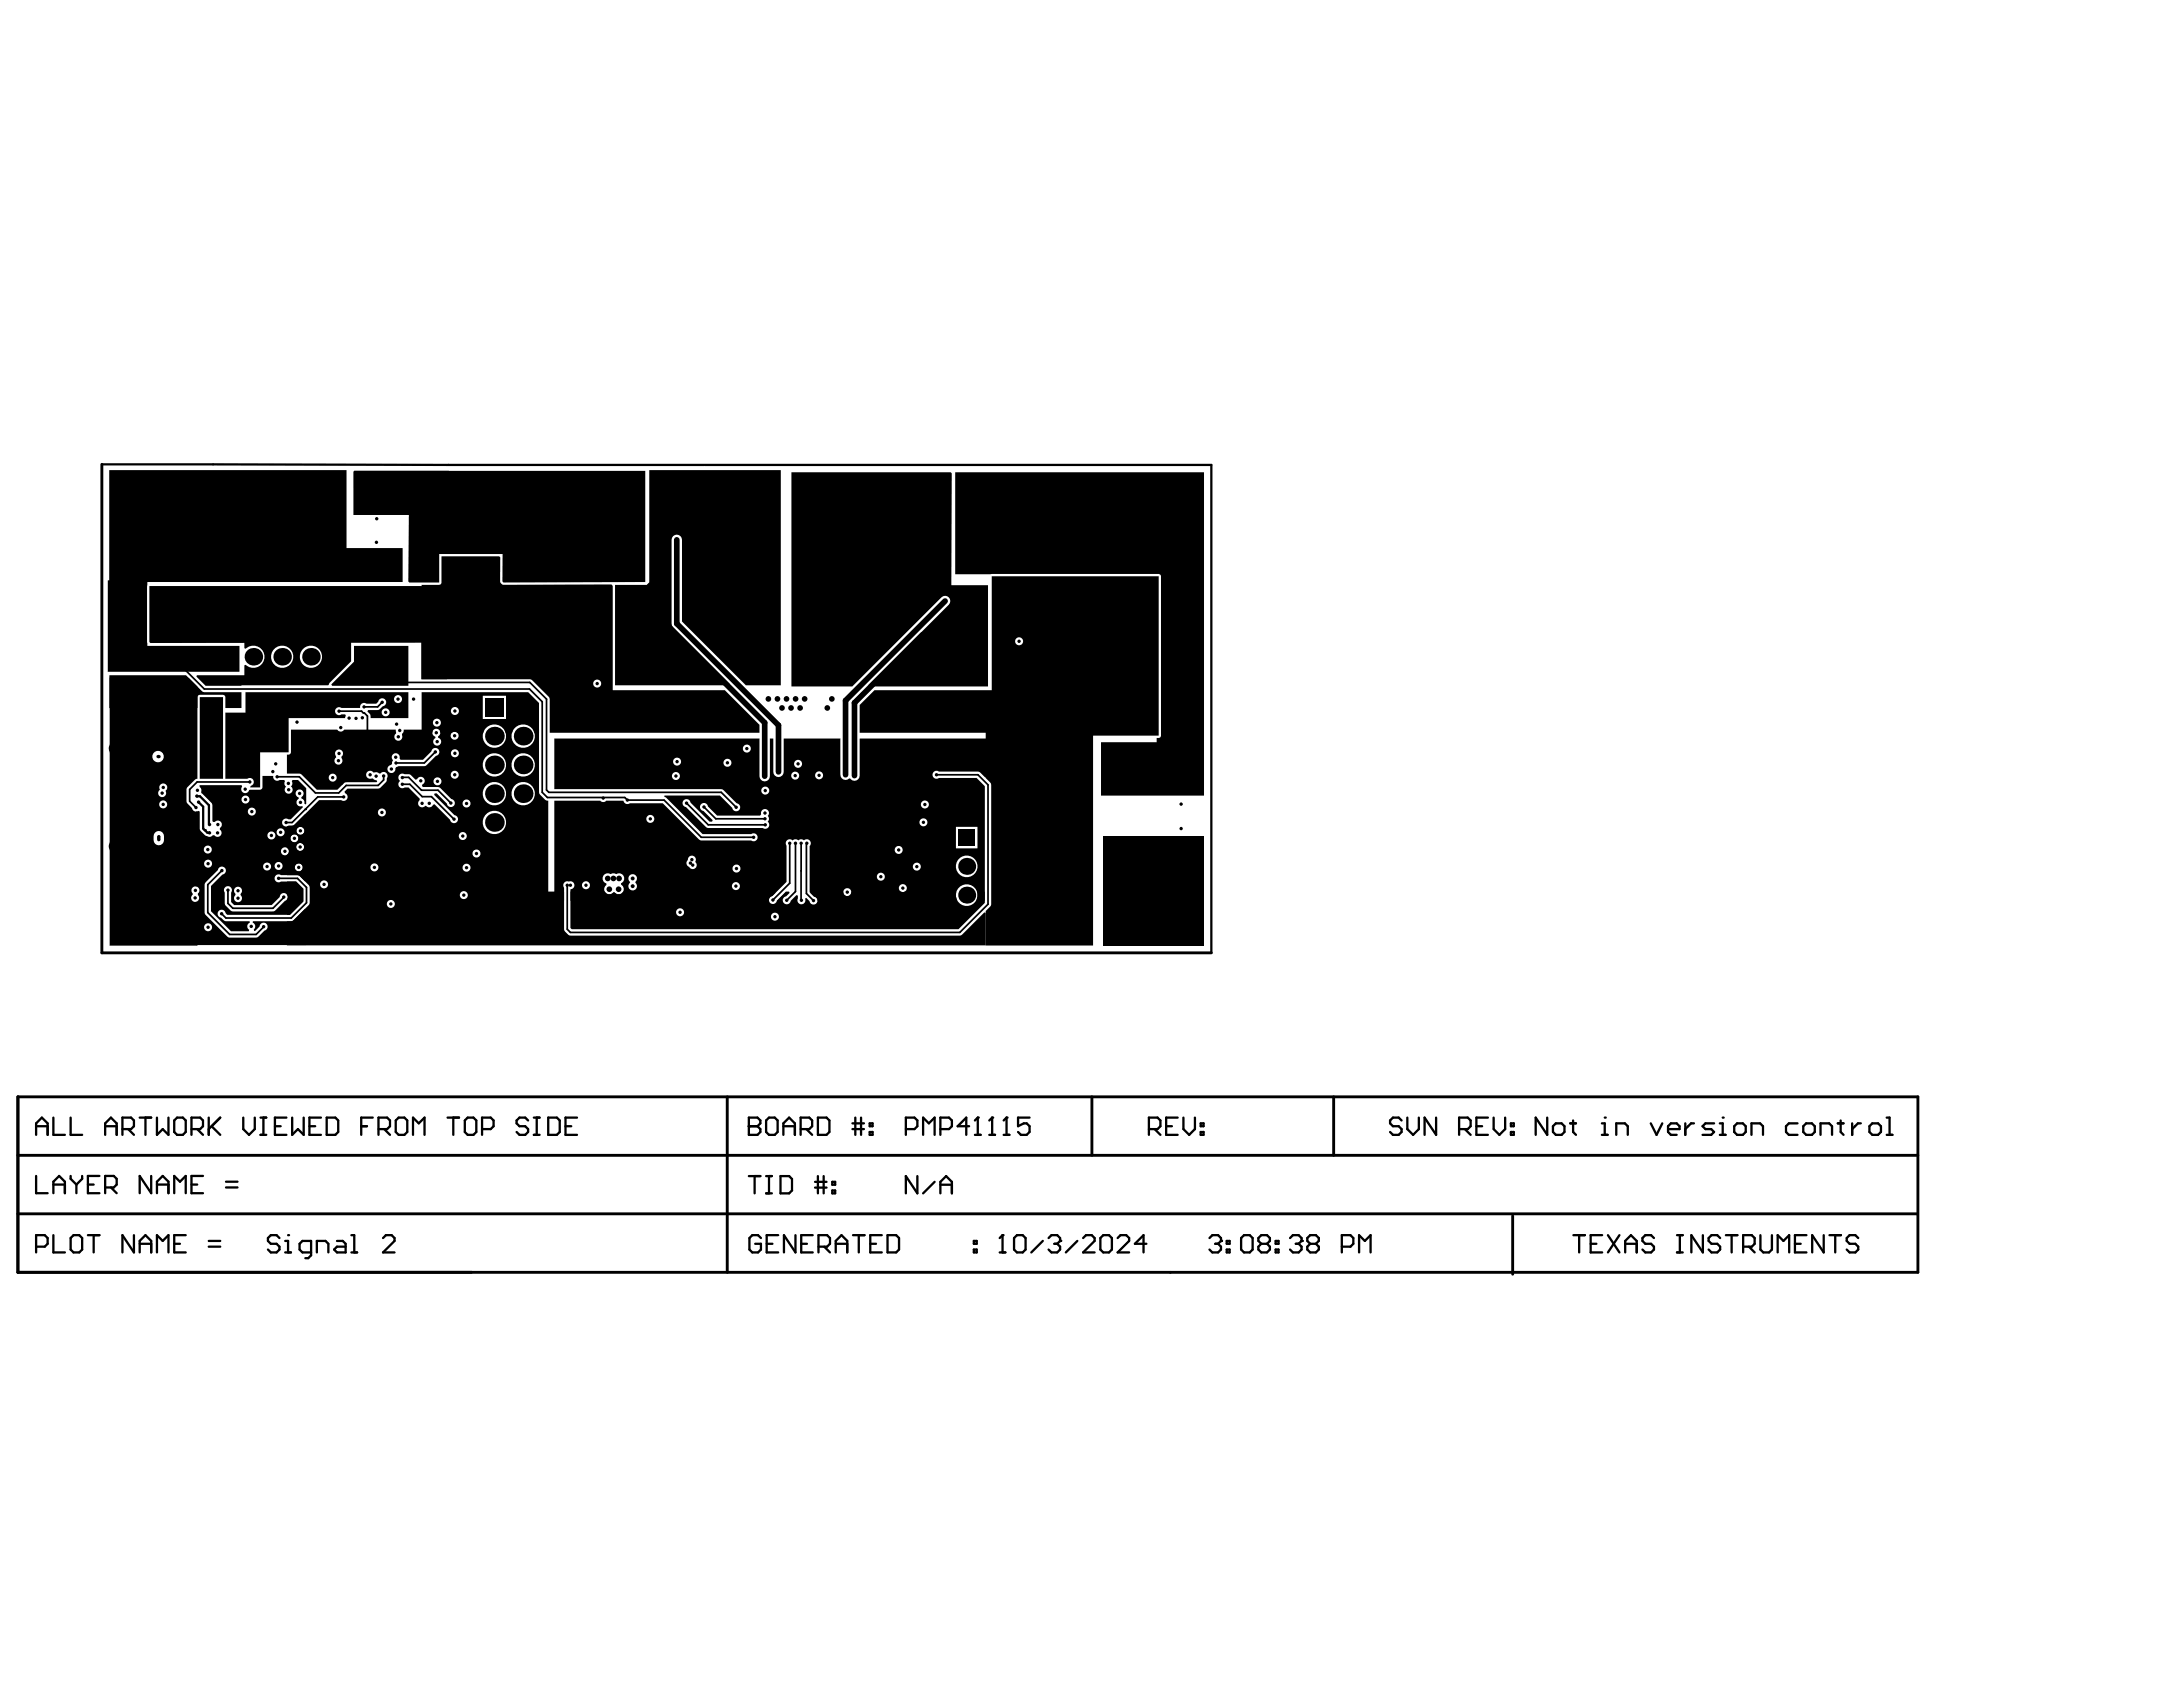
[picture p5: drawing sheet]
<svg xmlns="http://www.w3.org/2000/svg" width="279mm" height="216mm" viewBox="0 0 279 216" stroke-linecap="round" stroke-linejoin="round" font-family="sans-serif">
<path d="M13 59.4v62.5h142M2.3 147.9h243.2M2.3 155.3h243.1M2.3 140.4v22.4h243.2v-22.4h-243.2v22.4M93.1 140.4v22.4M139.8 140.4v7.5M170.7 140.4v7.5M193.6 155.6v7.5" fill="none" stroke="#000" stroke-width=".37"/>
<g fill="none" stroke="#000" stroke-width=".29">
<path d="M13 59.4h14.3M27.3 59.4l30.1 .1M57.4 59.5h32.8M90.2 59.5h64.8v62.4M25.2 101.9h.4l1.1 1.2v2.4M25.4 102.7l.6 .5v2.8l.5 .6h.3M26.2 106.2h.1M4.6 144.1h1.5M4.6 159.5h1.1l.4-.3v-.8l-.4-.3h-1.1v2.2M4.6 145.2v-1.4l.8-.8 .7 .8v1.4M4.6 150.5v2.2h1.5M6.8 143v2.2h1.5"/>
<path d="M6.8 158.1v2.2h1.5M6.8 152.7v-1.5l.8-.7 .7 .7v1.5M6.8 151.6h1.5M9 143v2.2h1.5M9 158.4l.4-.3h.7l.4 .3v1.5l-.4 .4h-.7l-.4-.4zM9 150.5v.4l.8 .7M9.8 151.6v1.1M10.5 150.5v.4l-.7 .7M11.3 158.1h1.4M11.3 151.6h.7M12 158.1v2.2M12.7 150.5h-1.4v2.2h1.4"/>
<path d="M13.5 144.1h1.4M13.5 145.2v-1.4l.7-.8 .7 .8v1.4M13.5 152h1.1l.3-.4v-.7l-.3-.4h-1.1v2.2M14.2 152l.7 .7M15.7 144.5h1.1l.3-.4v-.7l-.3-.4h-1.1v2.2M16.4 144.5l.7 .7M17.1 158.1v2.2l-1.4-2.2v2.2M17.9 143h1.5M17.9 159.2h1.5M18.6 143v2.2M19.4 150.5v2.2l-1.5-2.2v2.2M20.1 143v2.2l.7-.7 .8 .7v-2.2"/>
<path d="M20.1 152.7v-1.5l.7-.7 .8 .7v1.5M20.1 151.6h1.5M22.3 143.4l.4-.4h.7l.4 .4v1.5l-.4 .3h-.7l-.4-.3zM22.3 159.2h.7M22.3 152.7v-2.2l.7 .7 .8-.7v2.2M23.8 158.1h-1.5v2.2h1.5M24.5 144.5h1.1l.4-.4v-.7l-.4-.4h-1.1v2.2M24.5 151.6h.7M25.2 144.5l.8 .7M26 150.5h-1.5v2.2h1.5M26.7 158.8h1.5M26.7 159.5h1.5"/>
<path d="M26.7 143v2.2M27.1 144.1l1.1 1.1M28.2 143l-1.5 1.5M28.9 152h1.5M28.9 151.2h1.5M31.1 143v1.5l.8 .7 .7-.7v-1.5M33.3 145.2h.8M33.3 143h.8M33.7 143v2.2M35.2 144.1h.7M35.8 158.4l-.4-.3h-.7l-.4 .3v.4l.4 .4h.7l.4 .3v.4l-.4 .4h-.7l-.4-.4M36.5 158.8h.4v1.5"/>
<path d="M36.7 143h-1.5v2.2h1.5M36.9 158.1h.1M37.4 143v2.2l.7-.7 .8 .7v-2.2M39.6 144.1h.7M41.1 143h-1.5v2.2h1.5M41.8 143h1.1l.4 .4v1.5l-.4 .3h-1.1zM43.1 158.8h.8l.3 .4v1.1h-1.1l-.3-.4 .3-.4h1.1M45 158.1h.3v2.2M46.2 144.1h.8M47.7 143h-1.5v2.2M48.4 144.5h1.1l.4-.4v-.7l-.4-.4h-1.1v2.2M49 158.4l.4-.3h.7l.4 .3v.4l-1.5 1.5h1.5"/>
<path d="M49.2 144.5l.7 .7M50.7 143.4l.3-.4h.8l.3 .4v1.5l-.3 .3h-.8l-.3-.3zM52.9 145.2v-2.2l.7 .8 .7-.8v2.2M57.3 143h1.5M58 143v2.2M59.5 143.4l.4-.4h.7l.4 .4v1.5l-.4 .3h-.7l-.4-.3zM61.7 144.5h1.1l.4-.4v-.7l-.4-.4h-1.1v2.2M67.6 143.4l-.4-.4h-.7l-.4 .4v.4l.4 .3h.7l.4 .4v.4l-.4 .3h-.7l-.4-.3M68.3 145.2h.8M68.3 143h.8M68.7 143v2.2M70.2 143h1.1l.3 .4v1.5l-.3 .3h-1.1z"/>
<path d="M72.4 144.1h.7M73.9 143h-1.5v2.2h1.5M95.8 144.1h.1M95.8 143h1.1l.4 .4v.4l-.4 .3 .4 .4v.4l-.4 .3h-1.1zM95.8 144.1h1.1M95.8 150.5h1.5M96.6 150.5v2.2M97.4 158.4l-.4-.3h-.7l-.4 .3v1.5l.4 .4h.7l.4-.4v-.7h-.7M98.1 143.4l.3-.4h.8l.3 .4v1.5l-.3 .3h-.8l-.3-.3zM98.1 150.5h.7M98.1 152.7h.7M98.1 159.2h.8"/>
<path d="M98.4 150.5v2.2M99.6 158.1h-1.5v2.2h1.5M99.9 150.5h1.1l.4 .4v1.5l-.4 .3h-1.1zM100.3 144.1h1.4M100.3 145.2v-1.4l.7-.8 .7 .8v1.4M101.8 158.1v2.2l-1.5-2.2v2.2M102.5 144.5h1.1l.3-.4v-.7l-.3-.4h-1.1v2.2M102.5 159.2h.8M103.2 144.5l.7 .7M104 158.1h-1.5v2.2h1.5M104.3 151.3h1.5M104.3 152h1.5"/>
<path d="M104.7 143h1.1l.4 .4v1.5l-.4 .3h-1.1zM104.7 150.5v2.2M104.8 159.5h1.1l.3-.3v-.8l-.3-.3h-1.1v2.2M105.4 150.5v2.2M105.5 159.5l.7 .8M106.5 152.4h.4v.3h-.4zM106.5 151.3h.4v.3h-.4zM107 159.2h1.4M109.1 143.8h1.5M109.1 144.5h1.5M109.2 158.1h1.4M109.5 143v2.2"/>
<path d="M109.9 158.1v2.2M110.2 143v2.2M111.3 144.9h.4v.3h-.4zM111.3 143.8h.4v.3h-.4zM111.4 159.2h.7M112.9 158.1h-1.5v2.2h1.5M113.6 158.1h1.1l.4 .3v1.5l-.4 .4h-1.1zM115.9 144.5h1.1l.4-.4v-.7l-.4-.4h-1.1v2.2M117.4 150.5v2.2l-1.5-2.2v2.2M118.1 145.2v-2.2l.8 .8 .7-.8v2.2M119.6 151.3l-1.5 1.4M120.4 144.5h1.1l.3-.4v-.7l-.3-.4h-1.1v2.2"/>
<path d="M120.4 152.7v-1.4l.7-.8 .7 .8v1.4M120.4 151.6h1.4M124 144.1h-1.4l1.1-1.1v2.2M124.6 158.8h.4v.4h-.4zM124.6 159.9h.4v.4h-.4zM124.8 145.2h.7M125.1 143h.1M125.1 143v2.2M125.1 143l-.3 .4M126.6 145.2h.8M127 143h.1M127 143v2.2"/>
<path d="M127 143l-.4 .4M128.3 158.1h.1M128.3 158.1v2.2M128.3 158.1l-.4 .3M128.5 145.2h.7M128.8 143h.1M128.8 143v2.2M128.8 143l-.3 .4M129.8 158.4l.4-.3h.7l.4 .3v1.5l-.4 .4h-.7l-.4-.4zM131.8 143h-1.5v1.1l.7-.3h.4l.4 .3v.8l-.4 .3h-.7l-.4-.3M133.5 158.8l-1.5 1.5M134.2 158.4l.4-.3h.7l.4 .3v.4"/>
<path d="M134.9 159.2h.4M135.3 159.2l.4 .3v.4l-.4 .4h-.7l-.4-.4M135.7 158.8h.1M135.7 158.8l-.4 .4M137.9 158.8l-1.5 1.5M138.6 158.4l.4-.3h.7l.4 .3v.4l-1.5 1.5h1.5M140.8 158.4l.4-.3h.7l.4 .3v1.5l-.4 .4h-.7l-.4-.4zM143 158.4l.4-.3h.7l.4 .3v.4l-1.5 1.5h1.5M146.7 159.2h-1.4l1.1-1.1v2.2M147 144.5h1.2l.3-.4v-.7l-.3-.4h-1.2v2.2M147.8 144.5l.7 .7M149.3 144.1h.7"/>
<path d="M150.7 143h-1.4v2.2h1.4M151.5 143v1.5l.7 .7 .7-.7v-1.5M153.7 144.9h.3v.3h-.3zM153.7 143.8h.3v.3h-.3zM154.8 158.4l.4-.3h.7l.4 .3v.4M155.5 159.2h.4M155.9 159.2l.4 .3v.4l-.4 .4h-.7l-.4-.4M156.3 158.8h.1M156.3 158.8l-.4 .4M157 158.8h.4v.4h-.4zM157 159.9h.4v.4h-.4zM158.9 158.4l.3-.3h.8l.3 .3v1.5l-.3 .4h-.8l-.3-.4z"/>
<path d="M161.4 159.2l-.3-.4v-.4l.3-.3h.8l.3 .3v.4l-.3 .4M161.4 159.2h.8M161.4 159.2l-.3 .3v.4l.3 .4h.8l.3-.4v-.4l-.3-.3M163.3 158.8h.3v.4h-.3zM163.3 159.9h.3v.4h-.3zM165.1 158.4l.4-.3h.7l.4 .3v.4M165.8 159.2h.4M166.2 159.2l.4 .3v.4l-.4 .4h-.7l-.4-.4M166.6 158.8h.1M166.6 158.8l-.4 .4M167.7 159.2l-.4-.4v-.4l.4-.3h.7l.4 .3v.4l-.4 .4M167.7 159.2h.7"/>
<path d="M167.7 159.2l-.4 .3v.4l.4 .4h.7l.4-.4v-.4l-.4-.3M171.7 159.5h1.1l.4-.3v-.8l-.4-.3h-1.1v2.2M179.4 143.4l-.4-.4h-.7l-.4 .4v.4l.4 .3h.7l.4 .4v.4l-.4 .3h-.7l-.4-.3M180.1 143v1.5l.8 .7 .7-.7v-1.5M183.8 143v2.2l-1.5-2.2v2.2M186.8 144.5h1.1l.3-.4v-.7l-.3-.4h-1.1v2.2M187.5 144.5l.7 .7M189 144.1h.7M190.4 143h-1.4v2.2h1.4M191.2 143v1.5l.7 .7 .7-.7v-1.5M193.4 144.9h.3v.3h-.3zM193.4 143.8h.3v.3h-.3z"/>
<path d="M198 143v2.2l-1.4-2.2v2.2M198.8 144.1l.3-.3h.8l.3 .3v.8l-.3 .3h-.8l-.3-.3zM201 143.8h.7M201.3 143.4v1.5l.4 .3M201.4 158.1h1.5M202.1 158.1v2.2M203.6 159.2h.7M205 145.2h.8M205 143.8h.4v1.4M205.1 158.1h-1.5v2.2h1.5M205.4 143h.1M205.8 158.1l1.5 2.2"/>
<path d="M206.9 145.2v-1.4h1.1l.3 .3v1.1M207.3 158.1l-1.5 2.2M208 159.2h1.5M211.3 143.8l.7 1.4 .8-1.4M211.7 158.4l-.4-.3h-.7l-.4 .3v.4l.4 .4h.7l.4 .3v.4l-.4 .4h-.7l-.4-.4M213.5 144.5h1.5v-.4l-.4-.3h-.7l-.4 .3v.8l.4 .3h.7M214.6 158.1h.8M215 158.1v2.2M215.7 143.8v1.4M216.8 143.8h-.4l-.7 .7M217.9 158.1v2.2l-1.4-2.2v2.2M219.4 143.8h-1.1l-.4 .3 .4 .4h.7l.4 .4-.4 .3h-1.1"/>
<path d="M220.1 145.2h.8M220.1 143.8h.4v1.4M220.2 158.4l-.4-.3h-.7l-.4 .3v.4l.4 .4h.7l.4 .3v.4l-.4 .4h-.7l-.4-.4M220.5 143h.1M220.9 158.1h1.5M221.6 158.1v2.2M222.3 143.8h.8l.3 .3v.8l-.3 .3h-.8l-.3-.3v-.8zM223.1 159.5h1.1l.4-.3v-.8l-.4-.3h-1.1v2.2M223.8 159.5l.8 .8M224.2 145.2v-1.4h1.1l.3 .3v1.1M225.3 158.1v1.8l.4 .4h.7l.4-.4v-1.8M229.7 159.2h.8"/>
<path d="M230.1 143.8h-1.1l-.4 .3v.8l.4 .3h1.1M230.8 144.1l.4-.3h.7l.4 .3v.8l-.4 .3h-.7l-.4-.3zM231.2 158.1h-1.5v2.2h1.5M233 145.2v-1.4h1.1l.4 .3v1.1M233.4 158.1v2.2l-1.5-2.2v2.2M234.2 158.1h1.4M234.9 158.1v2.2M235.2 143.8h.8M235.6 143.4v1.5l.4 .3M237.1 143.8v1.4M237.8 158.4l-.3-.3h-.8l-.3 .3v.4l.3 .4h.8l.3 .3v.4l-.3 .4h-.8l-.3-.4M238.2 143.8h-.4l-.7 .7"/>
<path d="M239.3 144.1l.3-.3h.8l.3 .3v.8l-.3 .3h-.8l-.3-.3zM241.5 145.2h.7M241.5 143h.3v2.2M17.9 160.3v-1.5l.7-.7 .8 .7v1.5M20.1 160.3v-2.2l.7 .7 .8-.7v2.2M36.5 160.3h.7M39.8 160.3h-1.1l-.4-.4v-.7l.4-.4h1.1v1.9l-.4 .3h-.3M40.6 160.3v-1.5h1.1l.3 .4v1.1M45 160.3h.7M107 160.3v-1.5l.7-.7 .7 .7v1.5M127.9 160.3h.8M173.9 160.3v-2.2l.8 .7 .7-.7v2.2"/>
<path d="M208 160.3v-1.5l.7-.7 .8 .7v1.5M214.6 160.3h.8M227.5 160.3v-2.2l.8 .7 .7-.7v2.2"/>
</g>
<g fill="#000">
<path d="M13.8 74.3h5.1v8.4h11.7v3.3h-16.8zM14 60.2h30.3v9.9h7.2v4.4h-37.5zM45.2 60.4l.2-.2 37.2 .1v14.2h-18.2l-.1-.1v-3.5h-8.1v3.7h-3.8l-.1-.2v-8.5h-7.1zM101.3 60.4h20.4l.1 .2v14.3h4.7v13h-15.3l-.1-.2 10.3-10.3a.67 .67 0 0 0 0-1 .67 .67 0 0 0-.9 0l-11.4 11.5h-7.8zM122.3 60.4h31.8v13.1h-31.8zM14.2 95.1l.3-.2 .4-.1v1h-1l.1-.4zM13.9 95.8h1v.9a.94 .94 0 0 1-1-.9zM16.7 95.8h1a.94 .94 0 0 1-1 .9zM16.7 94.8a.94 .94 0 0 1 1 1h-1zM22.3 96.5h.8a.8 .8 0 0 1-.8 .8zM22.3 95.2a.8 .8 0 0 1 .8 .8h-.8zM21.7 95.4l.6-.2v.8h-.8z"/>
<path d="M21.5 96.5h.8v.8a.8 .8 0 0 1-.8-.8zM21.7 95.2l.3-.2 .3-.1v.9h-.8v-.4zM21.5 95.8h.8v.9a.87 .87 0 0 1-.8-.9zM23.9 95.8h.9a.87 .87 0 0 1-.9 .9zM23.9 94.9a.87 .87 0 0 1 .9 .9h-.9zM14 86.4h9.8l2.2 2.2h4.9v2h-2.1v-1.4l-.1-.2-.2-.1-3.1 .1-.1 .2v1.4h-11.3zM25.6 89.2h2.9v10.5h-2.9zM45.3 82.7h7v5.1l-9.8-.1-.1-.1 2.9-2.9zM19.1 75h38.1v11.9h-3.3v-4.6h-34.7l-.1-.1zM83.1 60.2h16.8v27.5h-4.4l-8.2-8.2v-10.4a.67 .67 0 0 0-.7-.7 .67 .67 0 0 0-.6 .7v11l7.4 7.4-.1 .2h-14.6v-12.8h4.1l.3-.4zM110 90.2l1.9-1.9h17.6v5.5h-19.5zM14.2 107.6l.3-.2h.4v.9h-1l.1-.4z"/>
<path d="M13.9 108.3h1v.9a.94 .94 0 0 1-1-.9zM16.7 108.3h1a.94 .94 0 0 1-1 .9zM16.7 107.4a.94 .94 0 0 1 1 .9h-1zM20.3 107.4h.2l-.2 .3zM20.3 106.9l.2 .2h-.2zM20.2 106.9h.1v.2h-.2zM20.1 107.4h.2v.3zM21.7 107l.6-.2v.8h-.8zM21.5 108.1h.8v.8a.8 .8 0 0 1-.8-.8zM22.3 108.1h.8a.8 .8 0 0 1-.8 .8zM22.3 106.8a.8 .8 0 0 1 .8 .8h-.8zM21.7 107.7l.3-.2 .3-.1v.9h-.8v-.3z"/>
<path d="M21.5 108.3h.8v.9a.87 .87 0 0 1-.8-.9zM23.9 108.3h.9a.87 .87 0 0 1-.9 .9zM23.9 107.4a.87 .87 0 0 1 .9 .9h-.9zM36.7 112.8h1.2l.9 .9v1.7l-1.7 1.7h-.4v-2a.49 .49 0 0 0 0-.6zM148.3 73.2h5.8v28.6h-13.2v-6.8h7.1v-.6h.4l.2-.1v-20.5zM126.2 89.8h13.7v31.2h-13.7v-4.4l.5-.6 .2-.3v-15.3l-.2-.2-.5-.6zM141.2 107h12.9v14h-12.9z"/>
<path d="M56.5 71.2h7.4l.1 .1v3.1l.2 .4h.2h13.9l.1 .2v13.3h14.4l4.4 4.5v1h-26.8l-.1-4.5-2.3-2.3-14-.1v-12.1h2.2h.2l.1-.2zM75.9 87.5a.55 .55 0 0 0 1.1 0 .55 .55 0 0 0-1.1 0z"/>
<path d="M14 86.7h10.1l1.2 1.2v11.8l-.4 .1-.9 .9-.1 .3v1.7l.7 .7a.62 .62 0 0 0 .7 .5v9.4l-.2 .1a.51 .51 0 0 0-.5 .3 .51 .51 0 0 0 0 .6l.1 .2a.53 .53 0 0 0-.2 .6 .53 .53 0 0 0 .6 .3l.2 .1v5.5h-11.3zM19.5 96.8a.75 .75 0 0 0 1.5 0 .75 .75 0 0 0-1.5 0zM20.5 100.5l-.1 .2 .1 .4a.52 .52 0 0 0-.2 .7 .52 .52 0 0 0 .7 .1 .52 .52 0 0 0 .2-.7 .52 .52 0 0 0 .1-.8 .52 .52 0 0 0-.8 .1zM20.4 102.9a.52 .52 0 0 0 1 0 .52 .52 0 0 0-1 0zM19.9 106.5a1.14 1.14 0 0 0 .2 1.6 .67 .67 0 0 0 .9-.6 .91 .91 0 0 0-.4-1.1l-.3-.1z"/>
<path d="M25.5 100.5h5.4l.1 .2a.52 .52 0 0 0 .2 .8 .52 .52 0 0 0 .7-.4l1.5-.1 .2-.2v-1.5h1.4a.52 .52 0 0 0 .2 .5 .52 .52 0 0 0 .6 0h.6l.1 .2a.5 .5 0 0 0 .1 .7 .52 .52 0 0 0 0 .7 .52 .52 0 0 0 .8 0 .52 .52 0 0 0-.2-.8 .49 .49 0 0 0 .2-.6v-.2h.7l1.1 1.1v2l-.1 .1-.2-.2a.49 .49 0 0 0-.3-.6v-.1a.54 .54 0 0 0 .2-.8 .54 .54 0 0 0-.7-.2 .51 .51 0 0 0-.3 .5 .51 .51 0 0 0 .4 .4v.2a.54 .54 0 0 0-.2 .7 .54 .54 0 0 0 .7 .3l.1 .1-1.6 1.6h-.3a.51 .51 0 0 0-.7 0 .51 .51 0 0 0 0 .7 .51 .51 0 0 0 .7 .1l.6-.1 1.5-1.4 .2 .1v8.4l-.2 .1-.8-.8h-2.2a.51 .51 0 0 0-.7 .1 .51 .51 0 0 0 0 .7 .51 .51 0 0 0 .7 0h1.9l.9 .9v1.7l-1.7 1.7h-8l-.2-.2a.51 .51 0 0 0-.6-.5 .51 .51 0 0 0-.5 .5 .51 .51 0 0 0 .5 .5l.3 .4 .3 .1h3l.1 .2a.5 .5 0 0 0-.4 .4 .5 .5 0 0 0 .3 .5v.2h-2.3l-2.6-2.6v-3.2l1.5-1.5a.51 .51 0 0 0 .4-.5 .51 .51 0 0 0-.5-.5 .51 .51 0 0 0-.5 .4l-1.7 1.8v3.7l.1 .3 2.9 2.9h3.6l.3-.1 .8-.8a.51 .51 0 0 0 .4-.6 .51 .51 0 0 0-.6-.4 .51 .51 0 0 0-.5 .5l-.6 .6-.1-.1v-.2a.5 .5 0 0 0-.2-.8l.1-.2h5l1.6-1.6 .2 .1v4.6h-14.1v-5.6a.51 .51 0 0 0 .2-.8v-.2a.53 .53 0 0 0 .2-.5 .53 .53 0 0 0-.4-.5v-9.5l.3-.1 .2 .1v2.1a1.52 1.52 0 0 0 1.3 1.1l.3-.2h.2a.52 .52 0 0 0 .8 0 .52 .52 0 0 0-.1-.7v-.2a.51 .51 0 0 0 .2-.8 .51 .51 0 0 0-.8 0l-.3-.1v-2.2l-1.4-1.4v-.2a.49 .49 0 0 0-.2-.6zM30.9 102.3a.52 .52 0 0 0 1 0 .52 .52 0 0 0-1 0zM31.7 103.9a.52 .52 0 0 0 1 0 .52 .52 0 0 0-1 0zM37.9 106.3a.55 .55 0 0 0 1.1 0 .55 .55 0 0 0-1.1 0zM35.4 106.5a.52 .52 0 0 0 1 0 .52 .52 0 0 0-1 0zM34.2 106.9a.55 .55 0 0 0 1.1 0 .55 .55 0 0 0-1.1 0zM37.2 107.3a.52 .52 0 0 0 1 0 .52 .52 0 0 0-1 0zM37.9 108.4a.52 .52 0 0 0 1 0 .52 .52 0 0 0-1 0zM26.1 108.7a.52 .52 0 0 0 1 0 .52 .52 0 0 0-1 0zM35.9 108.9a.55 .55 0 0 0 1.1 0 .55 .55 0 0 0-1.1 0zM26.1 110.5a.52 .52 0 0 0 1 0 .52 .52 0 0 0-1 0zM35.1 110.8a.55 .55 0 0 0 1.1 0 .55 .55 0 0 0-1.1 0zM33.7 110.9a.52 .52 0 0 0 1 0 .52 .52 0 0 0-1 0zM37.7 111a.55 .55 0 0 0 1.1 0 .55 .55 0 0 0-1.1 0zM30.2 113.6a.59 .59 0 0 0 0 .9 .55 .55 0 0 0-.1 .8 .55 .55 0 0 0 .8 0 .55 .55 0 0 0-.1-.8 .54 .54 0 0 0 .1-.8 .54 .54 0 0 0-.7-.1zM28.9 113.5a.51 .51 0 0 0-.1 .7v1.6l.7 .7 .3 .1h5.3l1.4-1.3a.51 .51 0 0 0 .3-.6 .51 .51 0 0 0-.5-.4 .51 .51 0 0 0-.5 .5l-1 1h-4.8l-.4-.4v-1.2a.51 .51 0 0 0-.1-.6 .51 .51 0 0 0-.6-.1zM26.1 118.7a.52 .52 0 0 0 1 0 .52 .52 0 0 0-1 0z"/>
<path d="M25.2 86.4h6.1v-1.2l.2-.1a1.42 1.42 0 0 0 1.9-.1 1.42 1.42 0 0 0 0-1.9 1.42 1.42 0 0 0-1.9-.1l-.2-.1v-1.2h13.6v2.9l-2.7 2.8-.2 .3-15.7 .1-1.2-1.2zM38.4 84.1a1.43 1.43 0 0 0 2.8 0 1.43 1.43 0 0 0-2.8 0zM34.7 84.1a1.43 1.43 0 0 0 2.8 0 1.43 1.43 0 0 0-2.8 0z"/>
<path d="M31.4 88.6h20.9v3.3h-4.9a.77 .77 0 0 0-.4-.8l.1-.2 1.4-.1 .5-.4a.51 .51 0 0 0 .4-.5 .51 .51 0 0 0-.5-.5 .51 .51 0 0 0-.5 .4l-.2 .3h-1.3a.54 .54 0 0 0-.6-.1 .54 .54 0 0 0-.2 .6h-2.4a.51 .51 0 0 0-.7 .1 .51 .51 0 0 0 0 .7 .51 .51 0 0 0 .7 0h.5l.1 .2-.1 .3h-7.3v4.4h-3.6v4.4l-1.3 .1 .1-.2a.51 .51 0 0 0 .3-.8 .51 .51 0 0 0-.7-.1h-2.9v-8.5h2.6zM50.4 89.5a.55 .55 0 0 0 1.1 0 .55 .55 0 0 0-1.1 0zM48.8 91.2a.55 .55 0 0 0 1.1 0 .55 .55 0 0 0-1.1 0z"/>
<path d="M54 88.6h13.6l1.4 1.4v3.8h-.6a1.48 1.48 0 0 0-1.4-1.1 1.48 1.48 0 0 0-1.5 1.1h-.8a1.48 1.48 0 0 0-1.4-1.1 1.48 1.48 0 0 0-1.4 1.1h-3.4a.48 .48 0 0 0-.7 0h-1.4a.51 .51 0 0 0-.6-.5 .51 .51 0 0 0-.5 .5h-1.3zM57.7 91a.52 .52 0 0 0 1 0 .52 .52 0 0 0-1 0zM61.8 89v3h3v-3zM55.4 92.5a.52 .52 0 0 0 1 0 .52 .52 0 0 0-1 0z"/>
<path d="M70.9 94.5h26.3v4.8a.67 .67 0 0 0 .7 .7 .67 .67 0 0 0 .6-.7v-4.8h.5v4.3a.67 .67 0 0 0 .6 .7 .67 .67 0 0 0 .7-.7v-4.3h7.3v4.7a.67 .67 0 0 0 .4 .6 .67 .67 0 0 0 .7-.2h.1a.66 .66 0 0 0 .8 .3 .66 .66 0 0 0 .4-.6v-4.8h16.3v4.9l-.2 .1-.6-.6-.3-.2h-5a.51 .51 0 0 0-.7 .1 .51 .51 0 0 0 0 .7 .51 .51 0 0 0 .7 .1h4.8l1 1v14.7h-.9l-.1-.2a1.39 1.39 0 0 0-1.3-1.9 1.39 1.39 0 0 0-1.2 1.9l-.1 .2h-17.8a.49 .49 0 0 0-.4-.6l-.6-.5v-5.9a.51 .51 0 0 0 0-.8 .51 .51 0 0 0-.7 .1 .48 .48 0 0 0-.7 0 .49 .49 0 0 0-.8 0 .51 .51 0 0 0-.7-.1 .51 .51 0 0 0 0 .7v4.7l-1.8 1.8a.5 .5 0 0 0-.5 .6h-25.4v-1.5a.51 .51 0 0 0 .5-.6 .51 .51 0 0 0-.7-.4 .51 .51 0 0 0-.6 .2 .51 .51 0 0 0 0 .6v1.7h-1.3v-12.8h5.9a.49 .49 0 0 0 .8 0h2.2a.51 .51 0 0 0 .8 .3h4.2l4.8 4.7 6.5 .1a.51 .51 0 0 0 .7-.1 .51 .51 0 0 0 0-.7 .51 .51 0 0 0-.7-.1h-6.2l-4.6-4.6-.3-.1v-.2h7.1l1.6 1.6a.51 .51 0 0 0 .5 .4 .51 .51 0 0 0 .5-.5 .51 .51 0 0 0-.4-.5l-1.7-1.7-.3-.1h-21.4zM95.1 95.8a.52 .52 0 0 0 1 0 .52 .52 0 0 0-1 0zM86.1 97.5a.55 .55 0 0 0 1.1 0 .55 .55 0 0 0-1.1 0zM92.6 97.6a.52 .52 0 0 0 1 0 .52 .52 0 0 0-1 0zM101.6 97.8a.55 .55 0 0 0 1.1 0 .55 .55 0 0 0-1.1 0zM104.3 99.2a.55 .55 0 0 0 1.1 0 .55 .55 0 0 0-1.1 0zM101.3 99.3a.52 .52 0 0 0 1 0 .52 .52 0 0 0-1 0zM86 99.3a.52 .52 0 0 0 1 0 .52 .52 0 0 0-1 0zM97.4 101.2a.55 .55 0 0 0 1.1 0 .55 .55 0 0 0-1.1 0zM117.9 103a.52 .52 0 0 0 1 0 .52 .52 0 0 0-1 0zM82.7 104.8a.52 .52 0 0 0 1 0 .52 .52 0 0 0-1 0zM117.7 105.2a.52 .52 0 0 0 1 0 .52 .52 0 0 0-1 0zM87.4 102.5a.51 .51 0 0 0 .4 .8l2.7 2.6 7.1 .1a.51 .51 0 0 0 .8-.1 .51 .51 0 0 0-.1-.7 .49 .49 0 0 0 0-.8 .51 .51 0 0 0-.3-.8 .51 .51 0 0 0-.6 .6l-.1 .2h-5.5l-1.2-1.2a.51 .51 0 0 0-.5-.4 .51 .51 0 0 0-.5 .5 .51 .51 0 0 0 .4 .5l1.2 1.2-.1 .2h-.3l-2.4-2.5a.51 .51 0 0 0-.4-.4 .51 .51 0 0 0-.6 .2zM122.3 105.8v2.8h2.8v-2.8zM114.5 108.8a.52 .52 0 0 0 1 0 .52 .52 0 0 0-1 0zM88.1 109.7l-.1 .4a.55 .55 0 0 0 .2 .9 .51 .51 0 0 0 .8 .1 .51 .51 0 0 0 0-.8 .52 .52 0 0 0-.2-.7 .52 .52 0 0 0-.7 .1zM116.8 110.9a.55 .55 0 0 0 1.1 0 .55 .55 0 0 0-1.1 0zM93.7 111.2a.55 .55 0 0 0 1.1 0 .55 .55 0 0 0-1.1 0zM77.2 112.1a.66 .66 0 0 0 .4 1v.1a.69 .69 0 0 0-.1 1.1 .69 .69 0 0 0 1.1-.1 .68 .68 0 0 0 1 .1 .68 .68 0 0 0-.1-1.1v-.2a.66 .66 0 0 0 .3-.9 .66 .66 0 0 0-.9-.2l-.3-.1-.5 .1a.66 .66 0 0 0-.9 .2zM122.3 110.9a1.4 1.4 0 0 0 2.8 0 1.4 1.4 0 0 0-2.8 0zM112.2 112.2a.55 .55 0 0 0 1.1 0 .55 .55 0 0 0-1.1 0zM74.5 113.3a.52 .52 0 0 0 1 0 .52 .52 0 0 0-1 0zM93.7 113.4a.52 .52 0 0 0 1 0 .52 .52 0 0 0-1 0zM80.5 112.1a.62 .62 0 0 0 .1 .8 .57 .57 0 0 0-.1 .9 .57 .57 0 0 0 .9 0 .57 .57 0 0 0-.1-.9 .57 .57 0 0 0 .1-.8 .57 .57 0 0 0-.9 0zM115 113.7a.55 .55 0 0 0 1.1 0 .55 .55 0 0 0-1.1 0zM107.9 114.2a.55 .55 0 0 0 1.1 0 .55 .55 0 0 0-1.1 0z"/>
<path d="M126.9 73.8h21.4v20.3h-21.4zM129.9 82.1a.55 .55 0 0 0 1.1 0 .55 .55 0 0 0-1.1 0z"/>
<path d="M37.2 93.4h6a.51 .51 0 0 0 .9 0h6.6v.5a.51 .51 0 0 0-.2 .6 .51 .51 0 0 0 .7 .3 .51 .51 0 0 0 .3-.7l.2-.7h3.6l.1 .2a.49 .49 0 0 0 .3 .7v.1a.54 .54 0 0 0-.2 .7 .54 .54 0 0 0 .7 .2 .51 .51 0 0 0 .3-.5 .51 .51 0 0 0-.4-.4v-.2a.49 .49 0 0 0 .2-.6l.1-.2h5.5l.1 .1a1.49 1.49 0 0 0 1.3 2.2 1.49 1.49 0 0 0 1.3-2.2l.1-.1h.8l.1 .1a1.49 1.49 0 0 0 1.4 2.2 1.49 1.49 0 0 0 1.3-2.2l.1-.1h.6v8.2l.8 .8 .4 .1v11.6h2v4.8a1.14 1.14 0 0 0 .8 .8h49.8l.3-.1 2.9-2.8h.2v4.2h-89.5v-3.1h.6l.3-.1 1.9-2 .1-.3v-1.9l-.1-.3-1.3-1.3h-1.5v-2.6a.51 .51 0 0 0 0-.9v-2.7l1-.2 3.1-3.2h2.9a.51 .51 0 0 0 .7-.2 .51 .51 0 0 0-.2-.7l-.1-.2 .4-.4h4.1l.8-.8 .1-.5a.53 .53 0 0 0-.1-.7 .53 .53 0 0 0-.8 .1l-.4-.2-.4 .1a.52 .52 0 0 0-.7-.2 .52 .52 0 0 0-.2 .6 .52 .52 0 0 0 .6 .3h.2l.2 .2h.3l.1 .2-.1 .1h-3.9l-.3 .1-.8 .9h-2.7l-2-2.1h-1.8v-2.4l.3-.1 .2-.2zM57.7 94.2a.52 .52 0 0 0 1 0 .52 .52 0 0 0-1 0zM57.7 96.4a.52 .52 0 0 0 1 0 .52 .52 0 0 0-1 0zM50.2 96.6a.5 .5 0 0 0 .1 .7l-.1 .2a.36 .36 0 0 1-.4 .5 .52 .52 0 0 0 .1 .9 .52 .52 0 0 0 .7-.6l.4-.2 3.5-.1 1.3-1.3a.51 .51 0 0 0 .4-.5 .51 .51 0 0 0-.5-.5 .51 .51 0 0 0-.5 .5l-1.1 1h-2.8l-.2-.1a.51 .51 0 0 0-.2-.7 .51 .51 0 0 0-.7 .2zM43 96.1a.74 .74 0 0 0 0 .8 .52 .52 0 0 0-.1 .7 .52 .52 0 0 0 .7 .2 .52 .52 0 0 0 .1-.8v-.1a.52 .52 0 0 0 .1-.8 .52 .52 0 0 0-.8 0zM65.5 97.9a1.5 1.5 0 0 0 3 0 1.5 1.5 0 0 0-3 0zM61.8 97.9a1.5 1.5 0 0 0 3 0 1.5 1.5 0 0 0-3 0zM57.7 99.2a.52 .52 0 0 0 1 0 .52 .52 0 0 0-1 0zM42.1 99.5a.52 .52 0 0 0 1 0 .52 .52 0 0 0-1 0zM55.5 100a.52 .52 0 0 0 1 0 .52 .52 0 0 0-1 0zM65.5 101.6a1.5 1.5 0 0 0 3 0 1.5 1.5 0 0 0-3 0zM61.8 101.6a1.5 1.5 0 0 0 3 0 1.5 1.5 0 0 0-3 0zM51.1 99.2a.52 .52 0 0 0 .1 .7 .51 .51 0 0 0-.1 .8 .51 .51 0 0 0 .7 .1h.5l1.4 1.4v.1a.56 .56 0 0 0-.1 .9 .56 .56 0 0 0 .9-.1l.1 .1a.5 .5 0 0 0 .8-.2l.2-.1 2 2a.51 .51 0 0 0 .5 .5 .51 .51 0 0 0 .5-.5 .51 .51 0 0 0-.4-.6l-2.6-2.6v-.2h.3l1.3 1.3a.51 .51 0 0 0 .5 .5 .51 .51 0 0 0 .5-.5 .51 .51 0 0 0-.4-.5l-1.6-1.5-2.1-.1-.1-.1 .1-.2a.51 .51 0 0 0 .1-.8 .51 .51 0 0 0-.8 .1l-.2 .1-.7-.7h-.7a.51 .51 0 0 0-.7 .1zM59.2 102.8a.52 .52 0 0 0 1 0 .52 .52 0 0 0-1 0zM48.4 104a.52 .52 0 0 0 1 0 .52 .52 0 0 0-1 0zM61.8 105.3a1.5 1.5 0 0 0 3 0 1.5 1.5 0 0 0-3 0zM37.9 106.3a.55 .55 0 0 0 1.1 0 .55 .55 0 0 0-1.1 0zM58.7 107a.52 .52 0 0 0 1 0 .52 .52 0 0 0-1 0zM37.2 107.3a.52 .52 0 0 0 1 0 .52 .52 0 0 0-1 0zM37.9 108.4a.52 .52 0 0 0 1 0 .52 .52 0 0 0-1 0zM60.5 109.2a.52 .52 0 0 0 1 0 .52 .52 0 0 0-1 0zM47.4 111a.52 .52 0 0 0 1 0 .52 .52 0 0 0-1 0zM37.7 111a.55 .55 0 0 0 1.1 0 .55 .55 0 0 0-1.1 0zM59.2 111a.52 .52 0 0 0 1 0 .52 .52 0 0 0-1 0zM41 113.2a.52 .52 0 0 0 1 0 .52 .52 0 0 0-1 0zM58.8 114.6a.55 .55 0 0 0 1.1 0 .55 .55 0 0 0-1.1 0zM49.5 115.7a.52 .52 0 0 0 1 0 .52 .52 0 0 0-1 0z"/>
<path d="M73 114.1h4.4a.7 .7 0 0 0 1.2 .1h.1a.64 .64 0 0 0 1.1-.1h19.4l.1 .2-.4 .4a.51 .51 0 0 0-.5 .5 .51 .51 0 0 0 .5 .5 .51 .51 0 0 0 .5-.4l1.2-1.2h.4l.1 .2-.5 .4a.51 .51 0 0 0-.4 .5 .51 .51 0 0 0 .5 .5 .51 .51 0 0 0 .5-.4l.7-.7h.2v.4a.51 .51 0 0 0 .5 .7 .51 .51 0 0 0 .4-.7l.2-.1 .4 .4a.51 .51 0 0 0 .5 .5 .51 .51 0 0 0 .5-.5 .51 .51 0 0 0-.4-.6l-.5-.4 .1-.2h4.1a.51 .51 0 0 0 .5 .6 .51 .51 0 0 0 .6-.6l6.5 .1 6.8-.1 .1 .1a1.38 1.38 0 0 0 1.3 1.7 1.38 1.38 0 0 0 1.4-1.7l.1-.1h.8v1.5l-3.3 3.3h-49.5l-.2-.1zM86.5 116.8a.55 .55 0 0 0 1.1 0 .55 .55 0 0 0-1.1 0zM98.7 117.3a.52 .52 0 0 0 1 0 .52 .52 0 0 0-1 0z"/>
<circle cx="14.8" cy="74.4" r=".36"/>
<circle cx="14.8" cy="62.8" r=".36"/>
<circle cx="14.8" cy="72.1" r=".36"/>
<circle cx="14.8" cy="67.4" r=".36"/>
<circle cx="14.8" cy="69.7" r=".36"/>
<circle cx="14.8" cy="76.7" r=".36"/>
<circle cx="14.8" cy="65.1" r=".36"/>
<circle cx="14.9" cy="79.8" r=".22"/>
<circle cx="15.4" cy="63.9" r=".36"/>
<circle cx="15.4" cy="66.3" r=".36"/>
<circle cx="15.4" cy="75.5" r=".36"/>
<circle cx="15.4" cy="68.6" r=".36"/>
<circle cx="15.4" cy="77.8" r=".36"/>
<circle cx="15.4" cy="61.6" r=".36"/>
<circle cx="15.4" cy="73.2" r=".36"/>
<circle cx="15.4" cy="70.9" r=".36"/>
<circle cx="16" cy="74.4" r=".36"/>
<circle cx="16" cy="62.8" r=".36"/>
<circle cx="16" cy="72.1" r=".36"/>
<circle cx="16" cy="69.7" r=".36"/>
<circle cx="16" cy="67.4" r=".36"/>
<circle cx="16" cy="76.7" r=".36"/>
<circle cx="16" cy="65.1" r=".36"/>
<circle cx="16" cy="79" r=".36"/>
<circle cx="16.6" cy="63.9" r=".36"/>
<circle cx="16.6" cy="66.3" r=".36"/>
<circle cx="16.6" cy="75.5" r=".36"/>
<circle cx="16.6" cy="68.6" r=".36"/>
<circle cx="16.6" cy="77.8" r=".36"/>
<circle cx="16.6" cy="61.6" r=".36"/>
<circle cx="16.6" cy="73.2" r=".36"/>
<circle cx="16.6" cy="70.9" r=".36"/>
<circle cx="17.1" cy="74.4" r=".36"/>
<circle cx="17.1" cy="62.8" r=".36"/>
<circle cx="17.1" cy="72.1" r=".36"/>
<circle cx="17.1" cy="69.7" r=".36"/>
<circle cx="17.1" cy="76.7" r=".36"/>
<circle cx="17.1" cy="67.4" r=".36"/>
<circle cx="17.1" cy="65.1" r=".36"/>
<circle cx="17.4" cy="78.4" r=".22"/>
<circle cx="17.7" cy="63.9" r=".36"/>
<circle cx="17.7" cy="66.3" r=".36"/>
<circle cx="17.7" cy="75.5" r=".36"/>
<circle cx="17.7" cy="68.6" r=".36"/>
<circle cx="17.7" cy="61.6" r=".36"/>
<circle cx="17.7" cy="73.2" r=".36"/>
<circle cx="17.7" cy="70.9" r=".36"/>
<circle cx="18.3" cy="62.8" r=".36"/>
<circle cx="18.3" cy="72.1" r=".36"/>
<circle cx="18.3" cy="69.7" r=".36"/>
<circle cx="18.3" cy="67.4" r=".36"/>
<circle cx="18.3" cy="65.1" r=".36"/>
<circle cx="18.9" cy="63.9" r=".36"/>
<circle cx="18.9" cy="66.3" r=".36"/>
<circle cx="18.9" cy="68.6" r=".36"/>
<circle cx="18.9" cy="61.6" r=".36"/>
<circle cx="18.9" cy="73.2" r=".36"/>
<circle cx="18.9" cy="70.9" r=".36"/>
<circle cx="19.5" cy="62.8" r=".36"/>
<circle cx="19.5" cy="72.1" r=".36"/>
<circle cx="20" cy="61.6" r=".36"/>
<circle cx="20" cy="73.2" r=".36"/>
<circle cx="20" cy="70.9" r=".36"/>
<circle cx="20.6" cy="62.8" r=".36"/>
<circle cx="20.6" cy="72.1" r=".36"/>
<circle cx="21.2" cy="61.6" r=".36"/>
<circle cx="21.2" cy="73.2" r=".36"/>
<circle cx="21.2" cy="70.9" r=".36"/>
<circle cx="21.8" cy="62.8" r=".36"/>
<circle cx="21.8" cy="72.1" r=".36"/>
<circle cx="22.4" cy="61.6" r=".36"/>
<circle cx="22.4" cy="73.2" r=".36"/>
<circle cx="22.4" cy="70.9" r=".36"/>
<circle cx="22.9" cy="62.8" r=".36"/>
<circle cx="22.9" cy="72.1" r=".36"/>
<circle cx="23.5" cy="61.6" r=".36"/>
<circle cx="23.5" cy="73.2" r=".36"/>
<circle cx="23.5" cy="70.9" r=".36"/>
<circle cx="24.1" cy="62.8" r=".36"/>
<circle cx="24.1" cy="77.8" r=".36"/>
<circle cx="24.1" cy="72.1" r=".36"/>
<circle cx="24.1" cy="69.7" r=".36"/>
<circle cx="24.1" cy="67.4" r=".36"/>
<circle cx="24.1" cy="65.1" r=".36"/>
<circle cx="24.7" cy="63.9" r=".36"/>
<circle cx="24.7" cy="66.3" r=".36"/>
<circle cx="24.7" cy="68.6" r=".36"/>
<circle cx="24.7" cy="61.6" r=".36"/>
<circle cx="24.7" cy="73.2" r=".36"/>
<circle cx="24.7" cy="76.7" r=".36"/>
<circle cx="24.7" cy="70.9" r=".36"/>
<circle cx="24.7" cy="79" r=".36"/>
<circle cx="25.3" cy="62.8" r=".36"/>
<circle cx="25.3" cy="77.8" r=".36"/>
<circle cx="25.3" cy="72.1" r=".36"/>
<circle cx="25.3" cy="69.7" r=".36"/>
<circle cx="25.3" cy="67.4" r=".36"/>
<circle cx="25.3" cy="65.1" r=".36"/>
<circle cx="25.8" cy="66.3" r=".36"/>
<circle cx="25.8" cy="68.6" r=".36"/>
<circle cx="25.8" cy="61.6" r=".36"/>
<circle cx="25.8" cy="73.2" r=".36"/>
<circle cx="25.8" cy="76.7" r=".36"/>
<circle cx="25.8" cy="70.9" r=".36"/>
<circle cx="25.8" cy="79" r=".36"/>
<circle cx="26.2" cy="63.8" r=".22"/>
<circle cx="26.4" cy="62.8" r=".36"/>
<circle cx="26.4" cy="77.8" r=".36"/>
<circle cx="26.4" cy="72.1" r=".36"/>
<circle cx="26.4" cy="69.7" r=".36"/>
<circle cx="26.4" cy="67.4" r=".36"/>
<circle cx="26.4" cy="65.1" r=".36"/>
<circle cx="27" cy="68.6" r=".36"/>
<circle cx="27" cy="66.3" r=".36"/>
<circle cx="27" cy="61.6" r=".36"/>
<circle cx="27" cy="73.2" r=".36"/>
<circle cx="27" cy="76.7" r=".36"/>
<circle cx="27" cy="70.9" r=".36"/>
<circle cx="27" cy="79" r=".36"/>
<circle cx="27.6" cy="62.8" r=".36"/>
<circle cx="27.6" cy="77.8" r=".36"/>
<circle cx="27.6" cy="72.1" r=".36"/>
<circle cx="27.6" cy="69.7" r=".36"/>
<circle cx="27.6" cy="67.4" r=".36"/>
<circle cx="27.6" cy="65.1" r=".36"/>
<circle cx="28.2" cy="63.9" r=".36"/>
<circle cx="28.2" cy="66.3" r=".36"/>
<circle cx="28.2" cy="68.6" r=".36"/>
<circle cx="28.2" cy="61.6" r=".36"/>
<circle cx="28.2" cy="76.7" r=".36"/>
<circle cx="28.2" cy="73.2" r=".36"/>
<circle cx="28.2" cy="70.9" r=".36"/>
<circle cx="28.2" cy="79" r=".36"/>
<circle cx="28.7" cy="62.8" r=".36"/>
<circle cx="28.7" cy="77.8" r=".36"/>
<circle cx="28.7" cy="72.1" r=".36"/>
<circle cx="28.7" cy="69.7" r=".36"/>
<circle cx="28.7" cy="67.4" r=".36"/>
<circle cx="28.7" cy="65.1" r=".36"/>
<circle cx="29.3" cy="63.9" r=".36"/>
<circle cx="29.3" cy="66.3" r=".36"/>
<circle cx="29.3" cy="68.6" r=".36"/>
<circle cx="29.3" cy="61.6" r=".36"/>
<circle cx="29.3" cy="73.2" r=".36"/>
<circle cx="29.3" cy="76.7" r=".36"/>
<circle cx="29.3" cy="70.9" r=".36"/>
<circle cx="29.3" cy="79" r=".36"/>
<circle cx="29.9" cy="62.8" r=".36"/>
<circle cx="29.9" cy="77.8" r=".36"/>
<circle cx="29.9" cy="72.1" r=".36"/>
<circle cx="29.9" cy="69.7" r=".36"/>
<circle cx="29.9" cy="67.4" r=".36"/>
<circle cx="29.9" cy="65.1" r=".36"/>
<circle cx="30.5" cy="63.9" r=".36"/>
<circle cx="30.5" cy="66.3" r=".36"/>
<circle cx="30.5" cy="68.6" r=".36"/>
<circle cx="30.5" cy="61.6" r=".36"/>
<circle cx="30.5" cy="76.7" r=".36"/>
<circle cx="30.5" cy="73.2" r=".36"/>
<circle cx="30.5" cy="70.9" r=".36"/>
<circle cx="30.7" cy="79" r=".22"/>
<circle cx="31.1" cy="62.8" r=".36"/>
<circle cx="31.1" cy="77.8" r=".36"/>
<circle cx="31.1" cy="72.1" r=".36"/>
<circle cx="31.1" cy="67.4" r=".36"/>
<circle cx="31.1" cy="69.7" r=".36"/>
<circle cx="31.1" cy="65.1" r=".36"/>
<circle cx="31.6" cy="63.9" r=".36"/>
<circle cx="31.6" cy="66.3" r=".36"/>
<circle cx="31.6" cy="68.6" r=".36"/>
<circle cx="31.6" cy="61.6" r=".36"/>
<circle cx="31.6" cy="76.7" r=".36"/>
<circle cx="31.6" cy="73.2" r=".36"/>
<circle cx="31.6" cy="70.9" r=".36"/>
<circle cx="31.6" cy="79" r=".36"/>
<circle cx="32.2" cy="62.8" r=".36"/>
<circle cx="32.2" cy="77.8" r=".36"/>
<circle cx="32.2" cy="72.1" r=".36"/>
<circle cx="32.2" cy="67.4" r=".36"/>
<circle cx="32.2" cy="69.7" r=".36"/>
<circle cx="32.2" cy="65.1" r=".36"/>
<circle cx="32.8" cy="63.9" r=".36"/>
<circle cx="32.8" cy="66.3" r=".36"/>
<circle cx="32.8" cy="68.6" r=".36"/>
<circle cx="32.8" cy="61.6" r=".36"/>
<circle cx="32.8" cy="76.7" r=".36"/>
<circle cx="32.8" cy="73.2" r=".36"/>
<circle cx="32.8" cy="70.9" r=".36"/>
<circle cx="32.8" cy="79" r=".36"/>
<circle cx="33.4" cy="62.8" r=".36"/>
<circle cx="33.4" cy="77.8" r=".36"/>
<circle cx="33.4" cy="72.1" r=".36"/>
<circle cx="33.4" cy="69.7" r=".36"/>
<circle cx="33.4" cy="67.4" r=".36"/>
<circle cx="33.4" cy="65.1" r=".36"/>
<circle cx="34" cy="63.9" r=".36"/>
<circle cx="34" cy="66.3" r=".36"/>
<circle cx="34" cy="68.6" r=".36"/>
<circle cx="34" cy="61.6" r=".36"/>
<circle cx="34" cy="73.2" r=".36"/>
<circle cx="34" cy="76.7" r=".36"/>
<circle cx="34" cy="70.9" r=".36"/>
<circle cx="34" cy="79" r=".36"/>
<circle cx="34.5" cy="62.8" r=".36"/>
<circle cx="34.5" cy="77.8" r=".36"/>
<circle cx="34.5" cy="72.1" r=".36"/>
<circle cx="34.5" cy="69.7" r=".36"/>
<circle cx="34.5" cy="67.4" r=".36"/>
<circle cx="34.5" cy="65.1" r=".36"/>
<circle cx="35.1" cy="61.6" r=".36"/>
<circle cx="35.1" cy="73.2" r=".36"/>
<circle cx="35.1" cy="70.9" r=".36"/>
<circle cx="35.7" cy="72.1" r=".36"/>
<circle cx="36.3" cy="61.6" r=".36"/>
<circle cx="36.3" cy="73.2" r=".36"/>
<circle cx="36.3" cy="70.9" r=".36"/>
<circle cx="36.9" cy="72.1" r=".36"/>
<circle cx="37.4" cy="61.6" r=".36"/>
<circle cx="37.4" cy="73.2" r=".36"/>
<circle cx="37.4" cy="70.9" r=".36"/>
<circle cx="38" cy="72.1" r=".36"/>
<circle cx="38.6" cy="61.6" r=".36"/>
<circle cx="38.6" cy="73.2" r=".36"/>
<circle cx="38.6" cy="70.9" r=".36"/>
<circle cx="39.2" cy="62.8" r=".36"/>
<circle cx="39.2" cy="72.1" r=".36"/>
<circle cx="39.2" cy="69.7" r=".36"/>
<circle cx="39.8" cy="63.9" r=".36"/>
<circle cx="39.8" cy="66.3" r=".36"/>
<circle cx="39.8" cy="68.6" r=".36"/>
<circle cx="39.8" cy="61.6" r=".36"/>
<circle cx="39.8" cy="76.7" r=".36"/>
<circle cx="39.8" cy="73.2" r=".36"/>
<circle cx="39.8" cy="70.9" r=".36"/>
<circle cx="39.8" cy="79" r=".36"/>
<circle cx="40.3" cy="62.8" r=".36"/>
<circle cx="40.3" cy="77.8" r=".36"/>
<circle cx="40.3" cy="72.1" r=".36"/>
<circle cx="40.3" cy="69.7" r=".36"/>
<circle cx="40.3" cy="67.4" r=".36"/>
<circle cx="40.3" cy="65.1" r=".36"/>
<circle cx="40.9" cy="63.9" r=".36"/>
<circle cx="40.9" cy="66.3" r=".36"/>
<circle cx="40.9" cy="68.6" r=".36"/>
<circle cx="40.9" cy="61.6" r=".36"/>
<circle cx="40.9" cy="73.2" r=".36"/>
<circle cx="40.9" cy="76.7" r=".36"/>
<circle cx="40.9" cy="70.9" r=".36"/>
<circle cx="40.9" cy="79" r=".36"/>
<circle cx="41.5" cy="62.8" r=".36"/>
<circle cx="41.5" cy="77.8" r=".36"/>
<circle cx="41.5" cy="72.1" r=".36"/>
<circle cx="41.5" cy="67.4" r=".36"/>
<circle cx="41.5" cy="69.7" r=".36"/>
<circle cx="41.5" cy="65.1" r=".36"/>
<circle cx="42.1" cy="63.9" r=".36"/>
<circle cx="42.1" cy="68.6" r=".36"/>
<circle cx="42.1" cy="66.3" r=".36"/>
<circle cx="42.1" cy="61.6" r=".36"/>
<circle cx="42.1" cy="76.7" r=".36"/>
<circle cx="42.1" cy="73.2" r=".36"/>
<circle cx="42.1" cy="70.9" r=".36"/>
<circle cx="42.1" cy="79" r=".36"/>
<circle cx="42.7" cy="62.8" r=".36"/>
<circle cx="42.7" cy="77.8" r=".36"/>
<circle cx="42.7" cy="72.1" r=".36"/>
<circle cx="42.7" cy="69.7" r=".36"/>
<circle cx="42.7" cy="67.4" r=".36"/>
<circle cx="42.7" cy="65.1" r=".36"/>
<circle cx="43.2" cy="63.9" r=".36"/>
<circle cx="43.2" cy="66.3" r=".36"/>
<circle cx="43.2" cy="68.6" r=".36"/>
<circle cx="43.2" cy="61.6" r=".36"/>
<circle cx="43.2" cy="76.7" r=".36"/>
<circle cx="43.2" cy="73.2" r=".36"/>
<circle cx="43.2" cy="70.9" r=".36"/>
<circle cx="43.2" cy="79" r=".36"/>
<circle cx="43.8" cy="77.8" r=".36"/>
<circle cx="43.8" cy="72.1" r=".36"/>
<circle cx="44.4" cy="76.7" r=".36"/>
<circle cx="44.4" cy="73.2" r=".36"/>
<circle cx="44.4" cy="79" r=".36"/>
<circle cx="45" cy="77.8" r=".36"/>
<circle cx="45.6" cy="76.7" r=".36"/>
<circle cx="45.6" cy="79" r=".36"/>
<circle cx="46.1" cy="77.8" r=".36"/>
<circle cx="46.7" cy="61.6" r=".36"/>
<circle cx="46.7" cy="76.7" r=".36"/>
<circle cx="46.7" cy="79" r=".36"/>
<circle cx="47.3" cy="77.8" r=".36"/>
<circle cx="47.9" cy="61.6" r=".36"/>
<circle cx="47.9" cy="76.7" r=".36"/>
<circle cx="47.9" cy="79" r=".36"/>
<circle cx="48.2" cy="69.4" r=".22"/>
<circle cx="48.2" cy="66.4" r=".22"/>
<circle cx="48.5" cy="77.8" r=".36"/>
<circle cx="49" cy="61.6" r=".36"/>
<circle cx="49" cy="79" r=".36"/>
<circle cx="49.6" cy="77.8" r=".36"/>
<circle cx="50.2" cy="61.6" r=".36"/>
<circle cx="50.2" cy="79" r=".36"/>
<circle cx="51.4" cy="61.6" r=".36"/>
<circle cx="51.9" cy="62.8" r=".36"/>
<circle cx="51.9" cy="65.1" r=".36"/>
<circle cx="52.5" cy="63.9" r=".36"/>
<circle cx="52.5" cy="61.6" r=".36"/>
<circle cx="53.1" cy="62.8" r=".36"/>
<circle cx="53.1" cy="72.1" r=".36"/>
<circle cx="53.1" cy="69.7" r=".36"/>
<circle cx="53.1" cy="67.4" r=".36"/>
<circle cx="53.1" cy="65.1" r=".36"/>
<circle cx="53.7" cy="63.9" r=".36"/>
<circle cx="53.7" cy="66.3" r=".36"/>
<circle cx="53.7" cy="68.6" r=".36"/>
<circle cx="53.7" cy="61.6" r=".36"/>
<circle cx="53.7" cy="76.7" r=".36"/>
<circle cx="53.7" cy="73.2" r=".36"/>
<circle cx="53.7" cy="70.9" r=".36"/>
<circle cx="54.3" cy="62.8" r=".36"/>
<circle cx="54.3" cy="77.8" r=".36"/>
<circle cx="54.3" cy="72.1" r=".36"/>
<circle cx="54.3" cy="69.7" r=".36"/>
<circle cx="54.3" cy="67.4" r=".36"/>
<circle cx="54.3" cy="65.1" r=".36"/>
<circle cx="54.8" cy="63.9" r=".36"/>
<circle cx="54.8" cy="66.3" r=".36"/>
<circle cx="54.8" cy="68.6" r=".36"/>
<circle cx="54.8" cy="61.6" r=".36"/>
<circle cx="54.8" cy="73.2" r=".36"/>
<circle cx="54.8" cy="76.7" r=".36"/>
<circle cx="54.8" cy="70.9" r=".36"/>
<circle cx="55.4" cy="62.8" r=".36"/>
<circle cx="55.4" cy="77.8" r=".36"/>
<circle cx="55.4" cy="72.1" r=".36"/>
<circle cx="55.4" cy="67.4" r=".36"/>
<circle cx="55.4" cy="69.7" r=".36"/>
<circle cx="55.4" cy="65.1" r=".36"/>
<circle cx="56" cy="63.9" r=".36"/>
<circle cx="56" cy="66.3" r=".36"/>
<circle cx="56" cy="68.6" r=".36"/>
<circle cx="56" cy="61.6" r=".36"/>
<circle cx="56" cy="76.7" r=".36"/>
<circle cx="56" cy="79" r=".36"/>
<circle cx="56.6" cy="62.8" r=".36"/>
<circle cx="56.6" cy="77.8" r=".36"/>
<circle cx="56.6" cy="67.4" r=".36"/>
<circle cx="56.6" cy="69.7" r=".36"/>
<circle cx="56.6" cy="65.1" r=".36"/>
<circle cx="57.2" cy="63.9" r=".36"/>
<circle cx="57.2" cy="66.3" r=".36"/>
<circle cx="57.2" cy="68.6" r=".36"/>
<circle cx="57.2" cy="61.6" r=".36"/>
<circle cx="57.2" cy="76.7" r=".36"/>
<circle cx="57.2" cy="79" r=".36"/>
<circle cx="57.7" cy="62.8" r=".36"/>
<circle cx="57.7" cy="67.4" r=".36"/>
<circle cx="57.7" cy="69.7" r=".36"/>
<circle cx="57.7" cy="65.1" r=".36"/>
<circle cx="58.3" cy="63.9" r=".36"/>
<circle cx="58.3" cy="66.3" r=".36"/>
<circle cx="58.3" cy="68.6" r=".36"/>
<circle cx="58.3" cy="61.6" r=".36"/>
<circle cx="58.3" cy="79" r=".36"/>
<circle cx="58.9" cy="67.4" r=".36"/>
<circle cx="58.9" cy="69.7" r=".36"/>
<circle cx="59.5" cy="68.6" r=".36"/>
<circle cx="59.5" cy="79" r=".36"/>
<circle cx="59.6" cy="73.2" r=".44"/>
<circle cx="59.7" cy="76.4" r=".44"/>
<circle cx="59.7" cy="74.8" r=".44"/>
<circle cx="59.9" cy="65.5" r=".44"/>
<circle cx="60.1" cy="69.7" r=".36"/>
<circle cx="60.1" cy="67.4" r=".36"/>
<circle cx="60.6" cy="68.6" r=".36"/>
<circle cx="60.6" cy="79" r=".36"/>
<circle cx="61.2" cy="69.7" r=".36"/>
<circle cx="61.2" cy="67.4" r=".36"/>
<circle cx="61.2" cy="73.2" r=".44"/>
<circle cx="61.2" cy="76.2" r=".44"/>
<circle cx="61.7" cy="74.4" r=".44"/>
<circle cx="61.8" cy="68.6" r=".36"/>
<circle cx="61.8" cy="79" r=".36"/>
<circle cx="62.4" cy="62.8" r=".36"/>
<circle cx="62.4" cy="75.5" r=".36"/>
<circle cx="62.4" cy="77.8" r=".36"/>
<circle cx="62.4" cy="67.4" r=".36"/>
<circle cx="62.4" cy="69.7" r=".36"/>
<circle cx="62.4" cy="65.1" r=".36"/>
<circle cx="62.7" cy="72.8" r=".44"/>
<circle cx="63" cy="63.9" r=".36"/>
<circle cx="63" cy="74.4" r=".36"/>
<circle cx="63" cy="68.6" r=".36"/>
<circle cx="63" cy="66.3" r=".36"/>
<circle cx="63" cy="61.6" r=".36"/>
<circle cx="63" cy="76.7" r=".36"/>
<circle cx="63" cy="79" r=".36"/>
<circle cx="63.4" cy="65.5" r=".22"/>
<circle cx="63.5" cy="62.8" r=".36"/>
<circle cx="63.5" cy="77.8" r=".36"/>
<circle cx="63.5" cy="67.4" r=".36"/>
<circle cx="63.5" cy="69.7" r=".36"/>
<circle cx="64.1" cy="63.9" r=".36"/>
<circle cx="64.1" cy="68.6" r=".36"/>
<circle cx="64.1" cy="66.3" r=".36"/>
<circle cx="64.1" cy="61.6" r=".36"/>
<circle cx="64.1" cy="76.7" r=".36"/>
<circle cx="64.1" cy="79" r=".36"/>
<circle cx="64.7" cy="62.8" r=".36"/>
<circle cx="64.7" cy="77.8" r=".36"/>
<circle cx="64.7" cy="67.4" r=".36"/>
<circle cx="64.7" cy="69.7" r=".36"/>
<circle cx="64.7" cy="65.1" r=".36"/>
<circle cx="65.3" cy="63.9" r=".36"/>
<circle cx="65.3" cy="66.3" r=".36"/>
<circle cx="65.3" cy="68.6" r=".36"/>
<circle cx="65.3" cy="61.6" r=".36"/>
<circle cx="65.3" cy="73.2" r=".36"/>
<circle cx="65.3" cy="76.7" r=".36"/>
<circle cx="65.3" cy="70.9" r=".36"/>
<circle cx="65.3" cy="79" r=".36"/>
<circle cx="65.9" cy="62.8" r=".36"/>
<circle cx="65.9" cy="77.8" r=".36"/>
<circle cx="65.9" cy="72.1" r=".36"/>
<circle cx="65.9" cy="67.4" r=".36"/>
<circle cx="65.9" cy="69.7" r=".36"/>
<circle cx="65.9" cy="65.1" r=".36"/>
<circle cx="66.4" cy="63.9" r=".36"/>
<circle cx="66.4" cy="68.6" r=".36"/>
<circle cx="66.4" cy="66.3" r=".36"/>
<circle cx="66.4" cy="61.6" r=".36"/>
<circle cx="66.4" cy="73.2" r=".36"/>
<circle cx="66.4" cy="76.7" r=".36"/>
<circle cx="66.4" cy="70.9" r=".36"/>
<circle cx="67" cy="62.8" r=".36"/>
<circle cx="67" cy="77.8" r=".36"/>
<circle cx="67" cy="72.1" r=".36"/>
<circle cx="67" cy="67.4" r=".36"/>
<circle cx="67" cy="69.7" r=".36"/>
<circle cx="67" cy="65.1" r=".36"/>
<circle cx="67.6" cy="63.9" r=".36"/>
<circle cx="67.6" cy="68.6" r=".36"/>
<circle cx="67.6" cy="66.3" r=".36"/>
<circle cx="67.6" cy="61.6" r=".36"/>
<circle cx="67.6" cy="73.2" r=".36"/>
<circle cx="67.6" cy="79" r=".36"/>
<circle cx="68.2" cy="62.8" r=".36"/>
<circle cx="68.2" cy="67.4" r=".36"/>
<circle cx="68.2" cy="69.7" r=".36"/>
<circle cx="68.2" cy="65.1" r=".36"/>
<circle cx="68.8" cy="63.9" r=".36"/>
<circle cx="68.8" cy="68.6" r=".36"/>
<circle cx="68.8" cy="66.3" r=".36"/>
<circle cx="68.8" cy="61.6" r=".36"/>
<circle cx="68.8" cy="73.2" r=".36"/>
<circle cx="68.8" cy="79" r=".36"/>
<circle cx="69.3" cy="62.8" r=".36"/>
<circle cx="69.3" cy="67.4" r=".36"/>
<circle cx="69.3" cy="69.7" r=".36"/>
<circle cx="69.3" cy="65.1" r=".36"/>
<circle cx="69.9" cy="63.9" r=".36"/>
<circle cx="69.9" cy="68.6" r=".36"/>
<circle cx="69.9" cy="66.3" r=".36"/>
<circle cx="69.9" cy="61.6" r=".36"/>
<circle cx="69.9" cy="73.2" r=".36"/>
<circle cx="69.9" cy="79" r=".36"/>
<circle cx="70.5" cy="62.8" r=".36"/>
<circle cx="70.5" cy="67.4" r=".36"/>
<circle cx="70.5" cy="69.7" r=".36"/>
<circle cx="70.5" cy="65.1" r=".36"/>
<circle cx="71.1" cy="63.9" r=".36"/>
<circle cx="71.1" cy="66.3" r=".36"/>
<circle cx="71.1" cy="68.6" r=".36"/>
<circle cx="71.1" cy="61.6" r=".36"/>
<circle cx="71.1" cy="73.2" r=".36"/>
<circle cx="71.1" cy="79" r=".36"/>
<circle cx="71.7" cy="62.8" r=".36"/>
<circle cx="71.7" cy="77.8" r=".36"/>
<circle cx="71.7" cy="67.4" r=".36"/>
<circle cx="71.7" cy="69.7" r=".36"/>
<circle cx="71.7" cy="65.1" r=".36"/>
<circle cx="72.2" cy="63.9" r=".36"/>
<circle cx="72.2" cy="66.3" r=".36"/>
<circle cx="72.2" cy="68.6" r=".36"/>
<circle cx="72.2" cy="61.6" r=".36"/>
<circle cx="72.2" cy="70.9" r=".36"/>
<circle cx="72.2" cy="79" r=".36"/>
<circle cx="72.8" cy="62.8" r=".36"/>
<circle cx="72.8" cy="77.8" r=".36"/>
<circle cx="72.8" cy="69.7" r=".36"/>
<circle cx="72.8" cy="67.4" r=".36"/>
<circle cx="72.8" cy="65.1" r=".36"/>
<circle cx="73.4" cy="63.9" r=".36"/>
<circle cx="73.4" cy="66.3" r=".36"/>
<circle cx="73.4" cy="68.6" r=".36"/>
<circle cx="73.4" cy="61.6" r=".36"/>
<circle cx="73.4" cy="70.9" r=".36"/>
<circle cx="73.4" cy="79" r=".36"/>
<circle cx="74" cy="62.8" r=".36"/>
<circle cx="74" cy="77.8" r=".36"/>
<circle cx="74" cy="67.4" r=".36"/>
<circle cx="74" cy="69.7" r=".36"/>
<circle cx="74" cy="65.1" r=".36"/>
<circle cx="74.6" cy="63.9" r=".36"/>
<circle cx="74.6" cy="68.6" r=".36"/>
<circle cx="74.6" cy="66.3" r=".36"/>
<circle cx="74.6" cy="61.6" r=".36"/>
<circle cx="74.6" cy="70.9" r=".36"/>
<circle cx="74.6" cy="79" r=".36"/>
<circle cx="75.1" cy="62.8" r=".36"/>
<circle cx="75.1" cy="77.8" r=".36"/>
<circle cx="75.1" cy="72.1" r=".36"/>
<circle cx="75.1" cy="67.4" r=".36"/>
<circle cx="75.1" cy="69.7" r=".36"/>
<circle cx="75.1" cy="65.1" r=".36"/>
<circle cx="75.7" cy="63.9" r=".36"/>
<circle cx="75.7" cy="66.3" r=".36"/>
<circle cx="75.7" cy="68.6" r=".36"/>
<circle cx="75.7" cy="61.6" r=".36"/>
<circle cx="75.7" cy="70.9" r=".36"/>
<circle cx="76.3" cy="62.8" r=".36"/>
<circle cx="76.3" cy="72.1" r=".36"/>
<circle cx="76.3" cy="69.7" r=".36"/>
<circle cx="76.3" cy="67.4" r=".36"/>
<circle cx="76.3" cy="65.1" r=".36"/>
<circle cx="76.9" cy="63.9" r=".36"/>
<circle cx="76.9" cy="66.3" r=".36"/>
<circle cx="76.9" cy="61.6" r=".36"/>
<circle cx="76.9" cy="73.2" r=".36"/>
<circle cx="77.5" cy="62.8" r=".36"/>
<circle cx="77.5" cy="72.1" r=".36"/>
<circle cx="77.5" cy="67.4" r=".36"/>
<circle cx="77.5" cy="65.1" r=".36"/>
<circle cx="78" cy="63.9" r=".36"/>
<circle cx="78" cy="66.3" r=".36"/>
<circle cx="78" cy="61.6" r=".36"/>
<circle cx="78" cy="73.2" r=".36"/>
<circle cx="78.4" cy="71.1" r=".36"/>
<circle cx="78.6" cy="68.3" r=".36"/>
<circle cx="78.6" cy="62.8" r=".36"/>
<circle cx="78.6" cy="65.1" r=".36"/>
<circle cx="78.7" cy="69.6" r=".36"/>
<circle cx="79.2" cy="63.9" r=".36"/>
<circle cx="79.2" cy="66.3" r=".36"/>
<circle cx="79.2" cy="61.6" r=".36"/>
<circle cx="79.2" cy="73.2" r=".36"/>
<circle cx="79.8" cy="62.8" r=".36"/>
<circle cx="79.8" cy="76.7" r=".36"/>
<circle cx="79.8" cy="65.1" r=".36"/>
<circle cx="79.9" cy="71.1" r=".36"/>
<circle cx="79.9" cy="68.3" r=".36"/>
<circle cx="80" cy="69.6" r=".36"/>
<circle cx="80.3" cy="78.5" r=".36"/>
<circle cx="80.3" cy="79.7" r=".36"/>
<circle cx="80.4" cy="63.9" r=".36"/>
<circle cx="80.4" cy="66.3" r=".36"/>
<circle cx="80.4" cy="61.6" r=".36"/>
<circle cx="80.4" cy="73.2" r=".36"/>
<circle cx="80.9" cy="62.8" r=".36"/>
<circle cx="80.9" cy="76.7" r=".36"/>
<circle cx="80.9" cy="65.1" r=".36"/>
<circle cx="81.2" cy="68.3" r=".36"/>
<circle cx="81.4" cy="69.6" r=".36"/>
<circle cx="81.4" cy="71.2" r=".36"/>
<circle cx="81.5" cy="63.9" r=".36"/>
<circle cx="81.5" cy="66.3" r=".36"/>
<circle cx="81.5" cy="61.6" r=".36"/>
<circle cx="81.5" cy="73.2" r=".36"/>
<circle cx="81.6" cy="78.5" r=".36"/>
<circle cx="81.6" cy="79.7" r=".36"/>
<circle cx="82.1" cy="62.8" r=".36"/>
<circle cx="82.1" cy="72.1" r=".36"/>
<circle cx="82.1" cy="76.7" r=".36"/>
<circle cx="82.1" cy="67.4" r=".36"/>
<circle cx="82.1" cy="65.1" r=".36"/>
<circle cx="82.9" cy="78.5" r=".36"/>
<circle cx="83" cy="79.7" r=".36"/>
<circle cx="83.3" cy="76.7" r=".36"/>
<circle cx="83.8" cy="63.9" r=".36"/>
<circle cx="83.8" cy="75.5" r=".36"/>
<circle cx="83.8" cy="61.6" r=".36"/>
<circle cx="84.4" cy="74.4" r=".36"/>
<circle cx="84.4" cy="62.8" r=".36"/>
<circle cx="84.4" cy="76.7" r=".36"/>
<circle cx="84.4" cy="65.1" r=".36"/>
<circle cx="84.6" cy="70.9" r=".22"/>
<circle cx="85" cy="63.9" r=".36"/>
<circle cx="85" cy="75.5" r=".36"/>
<circle cx="85" cy="77.8" r=".36"/>
<circle cx="85" cy="61.6" r=".36"/>
<circle cx="85.6" cy="62.8" r=".36"/>
<circle cx="85.6" cy="65.1" r=".36"/>
<circle cx="86.2" cy="63.9" r=".36"/>
<circle cx="86.2" cy="61.6" r=".36"/>
<circle cx="86.6" cy="69.1" r=".22"/>
<circle cx="86.7" cy="62.8" r=".36"/>
<circle cx="86.7" cy="65.1" r=".36"/>
<circle cx="87.3" cy="63.9" r=".36"/>
<circle cx="87.3" cy="61.6" r=".36"/>
<circle cx="87.9" cy="62.8" r=".36"/>
<circle cx="87.9" cy="65.1" r=".36"/>
<circle cx="88.5" cy="63.9" r=".36"/>
<circle cx="88.5" cy="75.5" r=".36"/>
<circle cx="88.5" cy="66.3" r=".36"/>
<circle cx="88.5" cy="68.6" r=".36"/>
<circle cx="88.5" cy="77.8" r=".36"/>
<circle cx="88.5" cy="61.6" r=".36"/>
<circle cx="88.5" cy="73.2" r=".36"/>
<circle cx="88.5" cy="70.9" r=".36"/>
<circle cx="89.1" cy="62.8" r=".36"/>
<circle cx="89.1" cy="74.4" r=".36"/>
<circle cx="89.1" cy="72.1" r=".36"/>
<circle cx="89.1" cy="76.7" r=".36"/>
<circle cx="89.1" cy="69.7" r=".36"/>
<circle cx="89.1" cy="67.4" r=".36"/>
<circle cx="89.1" cy="65.1" r=".36"/>
<circle cx="89.1" cy="79" r=".36"/>
<circle cx="89.6" cy="63.9" r=".36"/>
<circle cx="89.6" cy="66.3" r=".36"/>
<circle cx="89.6" cy="68.6" r=".36"/>
<circle cx="89.6" cy="75.5" r=".36"/>
<circle cx="89.6" cy="77.8" r=".36"/>
<circle cx="89.6" cy="61.6" r=".36"/>
<circle cx="89.6" cy="73.2" r=".36"/>
<circle cx="89.6" cy="70.9" r=".36"/>
<circle cx="90.2" cy="74.4" r=".36"/>
<circle cx="90.2" cy="62.8" r=".36"/>
<circle cx="90.2" cy="72.1" r=".36"/>
<circle cx="90.2" cy="67.4" r=".36"/>
<circle cx="90.2" cy="76.7" r=".36"/>
<circle cx="90.2" cy="69.7" r=".36"/>
<circle cx="90.2" cy="65.1" r=".36"/>
<circle cx="90.2" cy="79" r=".36"/>
<circle cx="90.8" cy="63.9" r=".36"/>
<circle cx="90.8" cy="68.6" r=".36"/>
<circle cx="90.8" cy="75.5" r=".36"/>
<circle cx="90.8" cy="66.3" r=".36"/>
<circle cx="90.8" cy="77.8" r=".36"/>
<circle cx="90.8" cy="61.6" r=".36"/>
<circle cx="90.8" cy="73.2" r=".36"/>
<circle cx="90.8" cy="70.9" r=".36"/>
<circle cx="91.4" cy="62.8" r=".36"/>
<circle cx="91.4" cy="76.7" r=".36"/>
<circle cx="91.4" cy="65.1" r=".36"/>
<circle cx="91.4" cy="79" r=".36"/>
<circle cx="92" cy="63.9" r=".36"/>
<circle cx="92" cy="75.5" r=".36"/>
<circle cx="92" cy="77.8" r=".36"/>
<circle cx="92" cy="61.6" r=".36"/>
<circle cx="92.5" cy="62.8" r=".36"/>
<circle cx="92.5" cy="76.7" r=".36"/>
<circle cx="92.5" cy="65.1" r=".36"/>
<circle cx="92.5" cy="79" r=".36"/>
<circle cx="92.8" cy="73.2" r=".36"/>
<circle cx="92.9" cy="68.2" r=".36"/>
<circle cx="92.9" cy="71.6" r=".36"/>
<circle cx="92.9" cy="69.9" r=".36"/>
<circle cx="93.1" cy="63.9" r=".36"/>
<circle cx="93.1" cy="75.5" r=".36"/>
<circle cx="93.1" cy="77.8" r=".36"/>
<circle cx="93.1" cy="61.6" r=".36"/>
<circle cx="93.7" cy="62.8" r=".36"/>
<circle cx="93.7" cy="76.7" r=".36"/>
<circle cx="93.7" cy="65.1" r=".36"/>
<circle cx="93.7" cy="79" r=".36"/>
<circle cx="94" cy="70" r=".36"/>
<circle cx="94.1" cy="68.3" r=".36"/>
<circle cx="94.2" cy="73.2" r=".36"/>
<circle cx="94.2" cy="71.6" r=".36"/>
<circle cx="94.3" cy="63.9" r=".36"/>
<circle cx="94.3" cy="75.5" r=".36"/>
<circle cx="94.3" cy="77.8" r=".36"/>
<circle cx="94.3" cy="61.6" r=".36"/>
<circle cx="94.9" cy="62.8" r=".36"/>
<circle cx="94.9" cy="76.7" r=".36"/>
<circle cx="94.9" cy="65.1" r=".36"/>
<circle cx="94.9" cy="79" r=".36"/>
<circle cx="95.3" cy="70" r=".36"/>
<circle cx="95.3" cy="71.6" r=".36"/>
<circle cx="95.4" cy="68.3" r=".36"/>
<circle cx="95.4" cy="73.3" r=".36"/>
<circle cx="95.4" cy="63.9" r=".36"/>
<circle cx="95.4" cy="75.5" r=".36"/>
<circle cx="95.4" cy="77.8" r=".36"/>
<circle cx="95.4" cy="61.6" r=".36"/>
<circle cx="96" cy="62.8" r=".36"/>
<circle cx="96" cy="76.7" r=".36"/>
<circle cx="96" cy="65.1" r=".36"/>
<circle cx="96" cy="79" r=".36"/>
<circle cx="96.6" cy="63.9" r=".36"/>
<circle cx="96.6" cy="75.5" r=".36"/>
<circle cx="96.6" cy="77.8" r=".36"/>
<circle cx="96.6" cy="61.6" r=".36"/>
<circle cx="97.2" cy="62.8" r=".36"/>
<circle cx="97.2" cy="74.4" r=".36"/>
<circle cx="97.2" cy="72.1" r=".36"/>
<circle cx="97.2" cy="76.7" r=".36"/>
<circle cx="97.2" cy="67.4" r=".36"/>
<circle cx="97.2" cy="69.7" r=".36"/>
<circle cx="97.2" cy="65.1" r=".36"/>
<circle cx="97.2" cy="79" r=".36"/>
<circle cx="97.8" cy="63.9" r=".36"/>
<circle cx="97.8" cy="75.5" r=".36"/>
<circle cx="97.8" cy="66.3" r=".36"/>
<circle cx="97.8" cy="68.6" r=".36"/>
<circle cx="97.8" cy="77.8" r=".36"/>
<circle cx="97.8" cy="61.6" r=".36"/>
<circle cx="97.8" cy="73.2" r=".36"/>
<circle cx="97.8" cy="70.9" r=".36"/>
<circle cx="98.3" cy="74.4" r=".36"/>
<circle cx="98.3" cy="62.8" r=".36"/>
<circle cx="98.3" cy="72.1" r=".36"/>
<circle cx="98.3" cy="76.7" r=".36"/>
<circle cx="98.3" cy="67.4" r=".36"/>
<circle cx="98.3" cy="69.7" r=".36"/>
<circle cx="98.3" cy="65.1" r=".36"/>
<circle cx="98.3" cy="79" r=".36"/>
<circle cx="98.9" cy="63.9" r=".36"/>
<circle cx="98.9" cy="66.3" r=".36"/>
<circle cx="98.9" cy="68.6" r=".36"/>
<circle cx="98.9" cy="75.5" r=".36"/>
<circle cx="98.9" cy="77.8" r=".36"/>
<circle cx="98.9" cy="61.6" r=".36"/>
<circle cx="98.9" cy="73.2" r=".36"/>
<circle cx="98.9" cy="70.9" r=".36"/>
<circle cx="102.4" cy="63.9" r=".36"/>
<circle cx="102.4" cy="75.5" r=".36"/>
<circle cx="102.4" cy="66.3" r=".36"/>
<circle cx="102.4" cy="68.6" r=".36"/>
<circle cx="102.4" cy="77.8" r=".36"/>
<circle cx="102.4" cy="61.6" r=".36"/>
<circle cx="102.4" cy="73.2" r=".36"/>
<circle cx="102.4" cy="70.9" r=".36"/>
<circle cx="103" cy="62.8" r=".36"/>
<circle cx="103" cy="74.4" r=".36"/>
<circle cx="103" cy="72.1" r=".36"/>
<circle cx="103" cy="76.7" r=".36"/>
<circle cx="103" cy="67.4" r=".36"/>
<circle cx="103" cy="69.7" r=".36"/>
<circle cx="103" cy="65.1" r=".36"/>
<circle cx="103" cy="79" r=".36"/>
<circle cx="103.6" cy="63.9" r=".36"/>
<circle cx="103.6" cy="66.3" r=".36"/>
<circle cx="103.6" cy="68.6" r=".36"/>
<circle cx="103.6" cy="75.5" r=".36"/>
<circle cx="103.6" cy="77.8" r=".36"/>
<circle cx="103.6" cy="61.6" r=".36"/>
<circle cx="103.6" cy="73.2" r=".36"/>
<circle cx="103.6" cy="70.9" r=".36"/>
<circle cx="104.1" cy="62.8" r=".36"/>
<circle cx="104.1" cy="74.4" r=".36"/>
<circle cx="104.1" cy="72.1" r=".36"/>
<circle cx="104.1" cy="67.4" r=".36"/>
<circle cx="104.1" cy="69.7" r=".36"/>
<circle cx="104.1" cy="76.7" r=".36"/>
<circle cx="104.1" cy="65.1" r=".36"/>
<circle cx="104.1" cy="79" r=".36"/>
<circle cx="104.7" cy="63.9" r=".36"/>
<circle cx="104.7" cy="75.5" r=".36"/>
<circle cx="104.7" cy="68.6" r=".36"/>
<circle cx="104.7" cy="66.3" r=".36"/>
<circle cx="104.7" cy="77.8" r=".36"/>
<circle cx="104.7" cy="61.6" r=".36"/>
<circle cx="104.7" cy="73.2" r=".36"/>
<circle cx="104.7" cy="70.9" r=".36"/>
<circle cx="105.3" cy="62.8" r=".36"/>
<circle cx="105.3" cy="74.4" r=".36"/>
<circle cx="105.3" cy="72.1" r=".36"/>
<circle cx="105.3" cy="69.7" r=".36"/>
<circle cx="105.3" cy="76.7" r=".36"/>
<circle cx="105.3" cy="67.4" r=".36"/>
<circle cx="105.3" cy="65.1" r=".36"/>
<circle cx="105.3" cy="79" r=".36"/>
<circle cx="105.9" cy="63.9" r=".36"/>
<circle cx="105.9" cy="75.5" r=".36"/>
<circle cx="105.9" cy="66.3" r=".36"/>
<circle cx="105.9" cy="68.6" r=".36"/>
<circle cx="105.9" cy="77.8" r=".36"/>
<circle cx="105.9" cy="61.6" r=".36"/>
<circle cx="105.9" cy="73.2" r=".36"/>
<circle cx="105.9" cy="70.9" r=".36"/>
<circle cx="106.5" cy="74.4" r=".36"/>
<circle cx="106.5" cy="62.8" r=".36"/>
<circle cx="106.5" cy="72.1" r=".36"/>
<circle cx="106.5" cy="67.4" r=".36"/>
<circle cx="106.5" cy="69.7" r=".36"/>
<circle cx="106.5" cy="76.7" r=".36"/>
<circle cx="106.5" cy="65.1" r=".36"/>
<circle cx="106.5" cy="79" r=".36"/>
<circle cx="107" cy="63.9" r=".36"/>
<circle cx="107" cy="75.5" r=".36"/>
<circle cx="107" cy="68.6" r=".36"/>
<circle cx="107" cy="66.3" r=".36"/>
<circle cx="107" cy="77.8" r=".36"/>
<circle cx="107" cy="61.6" r=".36"/>
<circle cx="107" cy="73.2" r=".36"/>
<circle cx="107" cy="70.9" r=".36"/>
<circle cx="107.6" cy="62.8" r=".36"/>
<circle cx="107.6" cy="76.7" r=".36"/>
<circle cx="107.6" cy="65.1" r=".36"/>
<circle cx="107.6" cy="79" r=".36"/>
<circle cx="108.2" cy="63.9" r=".36"/>
<circle cx="108.2" cy="75.5" r=".36"/>
<circle cx="108.2" cy="77.8" r=".36"/>
<circle cx="108.2" cy="61.6" r=".36"/>
<circle cx="108.7" cy="69.8" r=".36"/>
<circle cx="108.7" cy="71.3" r=".36"/>
<circle cx="108.8" cy="68.7" r=".36"/>
<circle cx="108.8" cy="62.8" r=".36"/>
<circle cx="108.8" cy="76.7" r=".36"/>
<circle cx="108.8" cy="65.1" r=".36"/>
<circle cx="108.8" cy="79" r=".36"/>
<circle cx="109.4" cy="63.9" r=".36"/>
<circle cx="109.4" cy="75.5" r=".36"/>
<circle cx="109.4" cy="77.8" r=".36"/>
<circle cx="109.4" cy="61.6" r=".36"/>
<circle cx="109.9" cy="62.8" r=".36"/>
<circle cx="109.9" cy="76.7" r=".36"/>
<circle cx="109.9" cy="65.1" r=".36"/>
<circle cx="109.9" cy="79" r=".36"/>
<circle cx="110.1" cy="68.6" r=".36"/>
<circle cx="110.2" cy="69.9" r=".36"/>
<circle cx="110.2" cy="71.2" r=".36"/>
<circle cx="110.5" cy="63.9" r=".36"/>
<circle cx="110.5" cy="75.5" r=".36"/>
<circle cx="110.5" cy="77.8" r=".36"/>
<circle cx="110.5" cy="61.6" r=".36"/>
<circle cx="111.1" cy="62.8" r=".36"/>
<circle cx="111.1" cy="76.7" r=".36"/>
<circle cx="111.1" cy="65.1" r=".36"/>
<circle cx="111.1" cy="79" r=".36"/>
<circle cx="111.6" cy="68.7" r=".36"/>
<circle cx="111.6" cy="70" r=".36"/>
<circle cx="111.7" cy="63.9" r=".36"/>
<circle cx="111.7" cy="75.5" r=".36"/>
<circle cx="111.7" cy="77.8" r=".36"/>
<circle cx="111.7" cy="61.6" r=".36"/>
<circle cx="111.7" cy="71.3" r=".36"/>
<circle cx="112.3" cy="62.8" r=".36"/>
<circle cx="112.3" cy="76.7" r=".36"/>
<circle cx="112.3" cy="65.1" r=".36"/>
<circle cx="112.3" cy="79" r=".36"/>
<circle cx="112.8" cy="63.9" r=".36"/>
<circle cx="112.8" cy="75.5" r=".36"/>
<circle cx="112.8" cy="77.8" r=".36"/>
<circle cx="112.8" cy="61.6" r=".36"/>
<circle cx="113.4" cy="62.8" r=".36"/>
<circle cx="113.4" cy="74.4" r=".36"/>
<circle cx="113.4" cy="76.7" r=".36"/>
<circle cx="113.4" cy="65.1" r=".36"/>
<circle cx="113.4" cy="79" r=".36"/>
<circle cx="114" cy="63.9" r=".36"/>
<circle cx="114" cy="75.5" r=".36"/>
<circle cx="114" cy="66.3" r=".36"/>
<circle cx="114" cy="68.6" r=".36"/>
<circle cx="114" cy="77.8" r=".36"/>
<circle cx="114" cy="61.6" r=".36"/>
<circle cx="114" cy="73.2" r=".36"/>
<circle cx="114" cy="70.9" r=".36"/>
<circle cx="114.6" cy="62.8" r=".36"/>
<circle cx="114.6" cy="74.4" r=".36"/>
<circle cx="114.6" cy="72.1" r=".36"/>
<circle cx="114.6" cy="69.7" r=".36"/>
<circle cx="114.6" cy="76.7" r=".36"/>
<circle cx="114.6" cy="67.4" r=".36"/>
<circle cx="114.6" cy="65.1" r=".36"/>
<circle cx="114.6" cy="79" r=".36"/>
<circle cx="115.2" cy="63.9" r=".36"/>
<circle cx="115.2" cy="66.3" r=".36"/>
<circle cx="115.2" cy="75.5" r=".36"/>
<circle cx="115.2" cy="68.6" r=".36"/>
<circle cx="115.2" cy="77.8" r=".36"/>
<circle cx="115.2" cy="61.6" r=".36"/>
<circle cx="115.2" cy="73.2" r=".36"/>
<circle cx="115.2" cy="70.9" r=".36"/>
<circle cx="115.7" cy="74.4" r=".36"/>
<circle cx="115.7" cy="62.8" r=".36"/>
<circle cx="115.7" cy="72.1" r=".36"/>
<circle cx="115.7" cy="67.4" r=".36"/>
<circle cx="115.7" cy="69.7" r=".36"/>
<circle cx="115.7" cy="76.7" r=".36"/>
<circle cx="115.7" cy="65.1" r=".36"/>
<circle cx="115.7" cy="79" r=".36"/>
<circle cx="116.3" cy="63.9" r=".36"/>
<circle cx="116.3" cy="66.3" r=".36"/>
<circle cx="116.3" cy="68.6" r=".36"/>
<circle cx="116.3" cy="75.5" r=".36"/>
<circle cx="116.3" cy="77.8" r=".36"/>
<circle cx="116.3" cy="61.6" r=".36"/>
<circle cx="116.3" cy="73.2" r=".36"/>
<circle cx="116.3" cy="70.9" r=".36"/>
<circle cx="116.9" cy="74.4" r=".36"/>
<circle cx="116.9" cy="62.8" r=".36"/>
<circle cx="116.9" cy="72.1" r=".36"/>
<circle cx="116.9" cy="76.7" r=".36"/>
<circle cx="116.9" cy="67.4" r=".36"/>
<circle cx="116.9" cy="69.7" r=".36"/>
<circle cx="116.9" cy="65.1" r=".36"/>
<circle cx="117.5" cy="63.9" r=".36"/>
<circle cx="117.5" cy="66.3" r=".36"/>
<circle cx="117.5" cy="75.5" r=".36"/>
<circle cx="117.5" cy="68.6" r=".36"/>
<circle cx="117.5" cy="77.8" r=".36"/>
<circle cx="117.5" cy="61.6" r=".36"/>
<circle cx="117.5" cy="73.2" r=".36"/>
<circle cx="117.5" cy="70.9" r=".36"/>
<circle cx="118.1" cy="62.8" r=".36"/>
<circle cx="118.1" cy="74.4" r=".36"/>
<circle cx="118.1" cy="72.1" r=".36"/>
<circle cx="118.1" cy="69.7" r=".36"/>
<circle cx="118.1" cy="76.7" r=".36"/>
<circle cx="118.1" cy="67.4" r=".36"/>
<circle cx="118.1" cy="65.1" r=".36"/>
<circle cx="118.6" cy="63.9" r=".36"/>
<circle cx="118.6" cy="75.5" r=".36"/>
<circle cx="118.6" cy="66.3" r=".36"/>
<circle cx="118.6" cy="68.6" r=".36"/>
<circle cx="118.6" cy="61.6" r=".36"/>
<circle cx="118.6" cy="73.2" r=".36"/>
<circle cx="118.6" cy="70.9" r=".36"/>
<circle cx="119.2" cy="74.4" r=".36"/>
<circle cx="119.2" cy="62.8" r=".36"/>
<circle cx="119.2" cy="65.1" r=".36"/>
<circle cx="119.8" cy="63.9" r=".36"/>
<circle cx="119.8" cy="61.6" r=".36"/>
<circle cx="120.4" cy="62.8" r=".36"/>
<circle cx="120.4" cy="65.1" r=".36"/>
<circle cx="121" cy="76.9" r=".22"/>
<circle cx="121" cy="63.9" r=".36"/>
<circle cx="121" cy="61.6" r=".36"/>
<circle cx="121.5" cy="79" r=".36"/>
<circle cx="123.3" cy="63.9" r=".36"/>
<circle cx="123.3" cy="66.3" r=".36"/>
<circle cx="123.3" cy="77.8" r=".36"/>
<circle cx="123.3" cy="61.6" r=".36"/>
<circle cx="123.9" cy="62.8" r=".36"/>
<circle cx="123.9" cy="72.1" r=".36"/>
<circle cx="123.9" cy="76.7" r=".36"/>
<circle cx="123.9" cy="65.1" r=".36"/>
<circle cx="124" cy="68.9" r=".36"/>
<circle cx="124" cy="70.1" r=".36"/>
<circle cx="124" cy="67.6" r=".36"/>
<circle cx="124.4" cy="63.9" r=".36"/>
<circle cx="124.4" cy="77.8" r=".36"/>
<circle cx="124.4" cy="61.6" r=".36"/>
<circle cx="125" cy="62.8" r=".36"/>
<circle cx="125" cy="76.7" r=".36"/>
<circle cx="125" cy="65.1" r=".36"/>
<circle cx="125" cy="79" r=".36"/>
<circle cx="125.3" cy="71.1" r=".36"/>
<circle cx="125.4" cy="67.6" r=".36"/>
<circle cx="125.4" cy="68.9" r=".36"/>
<circle cx="125.4" cy="70.2" r=".36"/>
<circle cx="125.6" cy="63.9" r=".36"/>
<circle cx="125.6" cy="77.8" r=".36"/>
<circle cx="125.6" cy="61.6" r=".36"/>
<circle cx="126.2" cy="62.8" r=".36"/>
<circle cx="126.2" cy="65.1" r=".36"/>
<circle cx="126.8" cy="67.7" r=".36"/>
<circle cx="126.8" cy="63.9" r=".36"/>
<circle cx="126.8" cy="66.3" r=".36"/>
<circle cx="126.8" cy="61.6" r=".36"/>
<circle cx="126.8" cy="69" r=".36"/>
<circle cx="126.9" cy="70.3" r=".36"/>
<circle cx="127.3" cy="62.8" r=".36"/>
<circle cx="127.3" cy="72.1" r=".36"/>
<circle cx="127.3" cy="65.1" r=".36"/>
<circle cx="127.9" cy="63.9" r=".36"/>
<circle cx="127.9" cy="66.3" r=".36"/>
<circle cx="127.9" cy="61.6" r=".36"/>
<circle cx="127.9" cy="76.7" r=".36"/>
<circle cx="128.5" cy="62.8" r=".36"/>
<circle cx="128.5" cy="75.5" r=".36"/>
<circle cx="128.5" cy="72.1" r=".36"/>
<circle cx="128.5" cy="67.4" r=".36"/>
<circle cx="128.5" cy="65.1" r=".36"/>
<circle cx="129.1" cy="63.9" r=".36"/>
<circle cx="129.1" cy="68.6" r=".36"/>
<circle cx="129.1" cy="66.3" r=".36"/>
<circle cx="129.1" cy="61.6" r=".36"/>
<circle cx="129.1" cy="76.7" r=".36"/>
<circle cx="129.1" cy="70.9" r=".36"/>
<circle cx="129.7" cy="62.8" r=".36"/>
<circle cx="129.7" cy="69.7" r=".36"/>
<circle cx="129.7" cy="67.4" r=".36"/>
<circle cx="129.7" cy="65.1" r=".36"/>
<circle cx="130.2" cy="63.9" r=".36"/>
<circle cx="130.2" cy="68.6" r=".36"/>
<circle cx="130.2" cy="66.3" r=".36"/>
<circle cx="130.2" cy="61.6" r=".36"/>
<circle cx="130.2" cy="76.7" r=".36"/>
<circle cx="130.2" cy="70.9" r=".36"/>
<circle cx="130.8" cy="62.8" r=".36"/>
<circle cx="130.8" cy="69.7" r=".36"/>
<circle cx="130.8" cy="67.4" r=".36"/>
<circle cx="130.8" cy="65.1" r=".36"/>
<circle cx="131.4" cy="63.9" r=".36"/>
<circle cx="131.4" cy="68.6" r=".36"/>
<circle cx="131.4" cy="66.3" r=".36"/>
<circle cx="131.4" cy="61.6" r=".36"/>
<circle cx="131.4" cy="76.7" r=".36"/>
<circle cx="132" cy="62.8" r=".36"/>
<circle cx="132" cy="67.4" r=".36"/>
<circle cx="132" cy="69.7" r=".36"/>
<circle cx="132" cy="65.1" r=".36"/>
<circle cx="132.6" cy="63.9" r=".36"/>
<circle cx="132.6" cy="66.3" r=".36"/>
<circle cx="132.6" cy="68.6" r=".36"/>
<circle cx="132.6" cy="61.6" r=".36"/>
<circle cx="132.6" cy="76.7" r=".36"/>
<circle cx="132.6" cy="79" r=".36"/>
<circle cx="133.2" cy="62.8" r=".36"/>
<circle cx="133.2" cy="77.8" r=".36"/>
<circle cx="133.2" cy="67.4" r=".36"/>
<circle cx="133.2" cy="69.7" r=".36"/>
<circle cx="133.2" cy="65.1" r=".36"/>
<circle cx="133.7" cy="63.9" r=".36"/>
<circle cx="133.7" cy="68.6" r=".36"/>
<circle cx="133.7" cy="66.3" r=".36"/>
<circle cx="133.7" cy="61.6" r=".36"/>
<circle cx="133.7" cy="76.7" r=".36"/>
<circle cx="133.7" cy="79" r=".36"/>
<circle cx="134.3" cy="62.8" r=".36"/>
<circle cx="134.3" cy="77.8" r=".36"/>
<circle cx="134.3" cy="67.4" r=".36"/>
<circle cx="134.3" cy="69.7" r=".36"/>
<circle cx="134.3" cy="65.1" r=".36"/>
<circle cx="134.9" cy="63.9" r=".36"/>
<circle cx="134.9" cy="66.3" r=".36"/>
<circle cx="134.9" cy="68.6" r=".36"/>
<circle cx="134.9" cy="61.6" r=".36"/>
<circle cx="134.9" cy="79" r=".36"/>
<circle cx="135.5" cy="62.8" r=".36"/>
<circle cx="135.5" cy="67.4" r=".36"/>
<circle cx="135.5" cy="69.7" r=".36"/>
<circle cx="135.5" cy="65.1" r=".36"/>
<circle cx="136.1" cy="63.9" r=".36"/>
<circle cx="136.1" cy="66.3" r=".36"/>
<circle cx="136.1" cy="68.6" r=".36"/>
<circle cx="136.1" cy="61.6" r=".36"/>
<circle cx="136.1" cy="79" r=".36"/>
<circle cx="136.6" cy="62.8" r=".36"/>
<circle cx="136.6" cy="67.4" r=".36"/>
<circle cx="136.6" cy="69.7" r=".36"/>
<circle cx="136.6" cy="65.1" r=".36"/>
<circle cx="137.2" cy="63.9" r=".36"/>
<circle cx="137.2" cy="66.3" r=".36"/>
<circle cx="137.2" cy="68.6" r=".36"/>
<circle cx="137.2" cy="61.6" r=".36"/>
<circle cx="137.2" cy="79" r=".36"/>
<circle cx="137.8" cy="62.8" r=".36"/>
<circle cx="137.8" cy="69.7" r=".36"/>
<circle cx="137.8" cy="67.4" r=".36"/>
<circle cx="137.8" cy="65.1" r=".36"/>
<circle cx="138.4" cy="63.9" r=".36"/>
<circle cx="138.4" cy="68.6" r=".36"/>
<circle cx="138.4" cy="66.3" r=".36"/>
<circle cx="138.4" cy="61.6" r=".36"/>
<circle cx="138.4" cy="79" r=".36"/>
<circle cx="139" cy="62.8" r=".36"/>
<circle cx="139" cy="75.5" r=".36"/>
<circle cx="139" cy="77.8" r=".36"/>
<circle cx="139" cy="72.1" r=".36"/>
<circle cx="139" cy="67.4" r=".36"/>
<circle cx="139" cy="69.7" r=".36"/>
<circle cx="139" cy="65.1" r=".36"/>
<circle cx="139.5" cy="63.9" r=".36"/>
<circle cx="139.5" cy="68.6" r=".36"/>
<circle cx="139.5" cy="66.3" r=".36"/>
<circle cx="139.5" cy="61.6" r=".36"/>
<circle cx="139.5" cy="76.7" r=".36"/>
<circle cx="139.5" cy="70.9" r=".36"/>
<circle cx="139.5" cy="79" r=".36"/>
<circle cx="140.1" cy="62.8" r=".36"/>
<circle cx="140.1" cy="75.5" r=".36"/>
<circle cx="140.1" cy="77.8" r=".36"/>
<circle cx="140.1" cy="72.1" r=".36"/>
<circle cx="140.1" cy="67.4" r=".36"/>
<circle cx="140.1" cy="69.7" r=".36"/>
<circle cx="140.1" cy="65.1" r=".36"/>
<circle cx="140.7" cy="63.9" r=".36"/>
<circle cx="140.7" cy="68.6" r=".36"/>
<circle cx="140.7" cy="66.3" r=".36"/>
<circle cx="140.7" cy="61.6" r=".36"/>
<circle cx="140.7" cy="76.7" r=".36"/>
<circle cx="140.7" cy="70.9" r=".36"/>
<circle cx="140.7" cy="79" r=".36"/>
<circle cx="141.3" cy="62.8" r=".36"/>
<circle cx="141.3" cy="75.5" r=".36"/>
<circle cx="141.3" cy="77.8" r=".36"/>
<circle cx="141.3" cy="72.1" r=".36"/>
<circle cx="141.3" cy="69.7" r=".36"/>
<circle cx="141.3" cy="67.4" r=".36"/>
<circle cx="141.3" cy="65.1" r=".36"/>
<circle cx="141.9" cy="63.9" r=".36"/>
<circle cx="141.9" cy="66.3" r=".36"/>
<circle cx="141.9" cy="68.6" r=".36"/>
<circle cx="141.9" cy="61.6" r=".36"/>
<circle cx="141.9" cy="76.7" r=".36"/>
<circle cx="141.9" cy="70.9" r=".36"/>
<circle cx="141.9" cy="79" r=".36"/>
<circle cx="142.4" cy="75.5" r=".36"/>
<circle cx="142.4" cy="62.8" r=".36"/>
<circle cx="142.4" cy="77.8" r=".36"/>
<circle cx="142.4" cy="72.1" r=".36"/>
<circle cx="142.4" cy="69.7" r=".36"/>
<circle cx="142.4" cy="67.4" r=".36"/>
<circle cx="142.4" cy="65.1" r=".36"/>
<circle cx="143" cy="63.9" r=".36"/>
<circle cx="143" cy="68.6" r=".36"/>
<circle cx="143" cy="66.3" r=".36"/>
<circle cx="143" cy="61.6" r=".36"/>
<circle cx="143" cy="76.7" r=".36"/>
<circle cx="143" cy="70.9" r=".36"/>
<circle cx="143" cy="79" r=".36"/>
<circle cx="143.6" cy="62.8" r=".36"/>
<circle cx="143.6" cy="75.5" r=".36"/>
<circle cx="143.6" cy="77.8" r=".36"/>
<circle cx="143.6" cy="72.1" r=".36"/>
<circle cx="143.6" cy="69.7" r=".36"/>
<circle cx="143.6" cy="67.4" r=".36"/>
<circle cx="143.6" cy="65.1" r=".36"/>
<circle cx="144.2" cy="61.6" r=".36"/>
<circle cx="144.2" cy="70.9" r=".36"/>
<circle cx="144.8" cy="72.1" r=".36"/>
<circle cx="144.8" cy="69.7" r=".36"/>
<circle cx="145.3" cy="70.9" r=".36"/>
<circle cx="145.9" cy="72.1" r=".36"/>
<circle cx="145.9" cy="69.7" r=".36"/>
<circle cx="146.5" cy="70.9" r=".36"/>
<circle cx="147.1" cy="72.1" r=".36"/>
<circle cx="147.1" cy="69.7" r=".36"/>
<circle cx="147.7" cy="70.9" r=".36"/>
<circle cx="148.2" cy="72.1" r=".36"/>
<circle cx="148.2" cy="69.7" r=".36"/>
<circle cx="148.8" cy="63.9" r=".36"/>
<circle cx="148.8" cy="68.6" r=".36"/>
<circle cx="148.8" cy="66.3" r=".36"/>
<circle cx="148.8" cy="61.6" r=".36"/>
<circle cx="148.8" cy="70.9" r=".36"/>
<circle cx="149.4" cy="62.8" r=".36"/>
<circle cx="149.4" cy="74.4" r=".36"/>
<circle cx="149.4" cy="72.1" r=".36"/>
<circle cx="149.4" cy="67.4" r=".36"/>
<circle cx="149.4" cy="69.7" r=".36"/>
<circle cx="149.4" cy="76.7" r=".36"/>
<circle cx="149.4" cy="65.1" r=".36"/>
<circle cx="149.4" cy="79" r=".36"/>
<circle cx="150" cy="63.9" r=".36"/>
<circle cx="150" cy="75.5" r=".36"/>
<circle cx="150" cy="66.3" r=".36"/>
<circle cx="150" cy="77.8" r=".36"/>
<circle cx="150" cy="61.6" r=".36"/>
<circle cx="150" cy="73.2" r=".36"/>
<circle cx="150" cy="70.9" r=".36"/>
<circle cx="150.6" cy="74.4" r=".36"/>
<circle cx="150.6" cy="62.8" r=".36"/>
<circle cx="150.6" cy="72.1" r=".36"/>
<circle cx="150.6" cy="69.7" r=".36"/>
<circle cx="150.6" cy="76.7" r=".36"/>
<circle cx="150.6" cy="67.4" r=".36"/>
<circle cx="150.6" cy="65.1" r=".36"/>
<circle cx="150.6" cy="79" r=".36"/>
<circle cx="151" cy="68.5" r=".44"/>
<circle cx="151.1" cy="63.9" r=".36"/>
<circle cx="151.1" cy="66.3" r=".36"/>
<circle cx="151.1" cy="75.5" r=".36"/>
<circle cx="151.1" cy="77.8" r=".36"/>
<circle cx="151.1" cy="61.6" r=".36"/>
<circle cx="151.1" cy="73.2" r=".36"/>
<circle cx="151.1" cy="70.9" r=".36"/>
<circle cx="151.7" cy="62.8" r=".36"/>
<circle cx="151.7" cy="74.4" r=".36"/>
<circle cx="151.7" cy="72.1" r=".36"/>
<circle cx="151.7" cy="69.7" r=".36"/>
<circle cx="151.7" cy="76.7" r=".36"/>
<circle cx="151.7" cy="67.4" r=".36"/>
<circle cx="151.7" cy="65.1" r=".36"/>
<circle cx="151.7" cy="79" r=".36"/>
<circle cx="152.3" cy="63.9" r=".36"/>
<circle cx="152.3" cy="68.6" r=".36"/>
<circle cx="152.3" cy="66.3" r=".36"/>
<circle cx="152.3" cy="75.5" r=".36"/>
<circle cx="152.3" cy="77.8" r=".36"/>
<circle cx="152.3" cy="61.6" r=".36"/>
<circle cx="152.3" cy="73.2" r=".36"/>
<circle cx="152.3" cy="70.9" r=".36"/>
<circle cx="152.9" cy="62.8" r=".36"/>
<circle cx="152.9" cy="74.4" r=".36"/>
<circle cx="152.9" cy="72.1" r=".36"/>
<circle cx="152.9" cy="67.4" r=".36"/>
<circle cx="152.9" cy="76.7" r=".36"/>
<circle cx="152.9" cy="69.7" r=".36"/>
<circle cx="152.9" cy="65.1" r=".36"/>
<circle cx="152.9" cy="79" r=".36"/>
<circle cx="14.8" cy="81.3" r=".36"/>
<circle cx="15.4" cy="90.6" r=".36"/>
<circle cx="15.4" cy="92.9" r=".36"/>
<circle cx="15.4" cy="97.6" r=".36"/>
<circle cx="15.4" cy="99.9" r=".36"/>
<circle cx="15.6" cy="85" r=".22"/>
<circle cx="16" cy="81.3" r=".36"/>
<circle cx="16" cy="98.7" r=".36"/>
<circle cx="16" cy="94.1" r=".36"/>
<circle cx="16" cy="91.8" r=".36"/>
<circle cx="16.6" cy="90.6" r=".36"/>
<circle cx="16.6" cy="80.2" r=".36"/>
<circle cx="16.6" cy="92.9" r=".36"/>
<circle cx="16.6" cy="97.6" r=".36"/>
<circle cx="16.6" cy="99.9" r=".36"/>
<circle cx="16.8" cy="85" r=".22"/>
<circle cx="17.1" cy="81.3" r=".36"/>
<circle cx="17.1" cy="98.7" r=".36"/>
<circle cx="17.1" cy="94.1" r=".36"/>
<circle cx="17.1" cy="91.8" r=".36"/>
<circle cx="17.7" cy="90.6" r=".36"/>
<circle cx="17.7" cy="80.2" r=".36"/>
<circle cx="17.7" cy="92.9" r=".36"/>
<circle cx="17.7" cy="97.6" r=".36"/>
<circle cx="17.7" cy="99.9" r=".36"/>
<circle cx="18.3" cy="98.7" r=".36"/>
<circle cx="18.3" cy="94.1" r=".36"/>
<circle cx="18.3" cy="91.8" r=".36"/>
<circle cx="18.9" cy="90.6" r=".36"/>
<circle cx="18.9" cy="95.2" r=".36"/>
<circle cx="18.9" cy="92.9" r=".36"/>
<circle cx="18.9" cy="97.6" r=".36"/>
<circle cx="18.9" cy="99.9" r=".36"/>
<circle cx="19.3" cy="85.1" r=".22"/>
<circle cx="19.5" cy="98.7" r=".36"/>
<circle cx="19.5" cy="94.1" r=".36"/>
<circle cx="19.5" cy="91.8" r=".36"/>
<circle cx="20" cy="90.6" r=".36"/>
<circle cx="20" cy="95.2" r=".36"/>
<circle cx="20" cy="92.9" r=".36"/>
<circle cx="20.2" cy="96.8" r=".22"/>
<circle cx="20.6" cy="94.1" r=".36"/>
<circle cx="20.6" cy="91.8" r=".36"/>
<circle cx="21.2" cy="90.6" r=".36"/>
<circle cx="21.2" cy="92.9" r=".36"/>
<circle cx="21.8" cy="94.1" r=".36"/>
<circle cx="21.8" cy="91.8" r=".36"/>
<circle cx="21.9" cy="83.9" r=".22"/>
<circle cx="21.9" cy="88.5" r=".22"/>
<circle cx="22.4" cy="90.6" r=".36"/>
<circle cx="22.4" cy="92.9" r=".36"/>
<circle cx="22.9" cy="89.4" r=".36"/>
<circle cx="22.9" cy="94.1" r=".36"/>
<circle cx="22.9" cy="91.8" r=".36"/>
<circle cx="24.1" cy="80.2" r=".36"/>
<circle cx="24.7" cy="81.3" r=".36"/>
<circle cx="25.3" cy="80.2" r=".36"/>
<circle cx="25.8" cy="81.3" r=".36"/>
<circle cx="26.4" cy="83.6" r=".36"/>
<circle cx="26.4" cy="80.2" r=".36"/>
<circle cx="26.5" cy="96.5" r=".22"/>
<circle cx="27" cy="81.3" r=".36"/>
<circle cx="27.6" cy="80.2" r=".36"/>
<circle cx="28.2" cy="81.3" r=".36"/>
<circle cx="28.7" cy="80.2" r=".36"/>
<circle cx="29.3" cy="81.3" r=".36"/>
<circle cx="29.7" cy="89.8" r=".22"/>
<circle cx="29.9" cy="80.2" r=".36"/>
<circle cx="30.5" cy="81.3" r=".36"/>
<circle cx="31.1" cy="80.2" r=".36"/>
<circle cx="31.6" cy="81.3" r=".36"/>
<circle cx="32.2" cy="80.2" r=".36"/>
<circle cx="32.4" cy="84.1" r="1.12"/>
<circle cx="32.8" cy="81.3" r=".36"/>
<circle cx="33.1" cy="93.8" r=".36"/>
<circle cx="33.4" cy="80.2" r=".36"/>
<circle cx="33.8" cy="92.4" r=".36"/>
<circle cx="33.8" cy="95.3" r=".36"/>
<circle cx="34" cy="81.3" r=".36"/>
<circle cx="34.4" cy="93.8" r=".36"/>
<circle cx="34.5" cy="80.2" r=".36"/>
<circle cx="34.5" cy="82.5" r=".36"/>
<circle cx="34.9" cy="98.7" r=".22"/>
<circle cx="35.1" cy="92.4" r=".36"/>
<circle cx="35.1" cy="95.3" r=".36"/>
<circle cx="35.1" cy="81.3" r=".36"/>
<circle cx="35.3" cy="97.8" r=".22"/>
<circle cx="35.5" cy="99.4" r=".22"/>
<circle cx="35.7" cy="93.8" r=".36"/>
<circle cx="36.1" cy="84.1" r="1.12"/>
<circle cx="37.4" cy="86" r=".36"/>
<circle cx="38" cy="92.4" r=".22"/>
<circle cx="38.6" cy="86" r=".36"/>
<circle cx="39.8" cy="84.1" r="1.12"/>
<circle cx="40.3" cy="80.2" r=".36"/>
<circle cx="41.5" cy="80.2" r=".36"/>
<circle cx="42.1" cy="86" r=".36"/>
<circle cx="42.6" cy="99.5" r=".22"/>
<circle cx="42.7" cy="80.2" r=".36"/>
<circle cx="43.3" cy="97.4" r=".22"/>
<circle cx="43.4" cy="96.4" r=".22"/>
<circle cx="43.4" cy="91" r=".22"/>
<circle cx="43.5" cy="84.1" r="1.12"/>
<circle cx="43.6" cy="93.1" r=".22"/>
<circle cx="43.8" cy="80.2" r=".36"/>
<circle cx="44.7" cy="91.9" r=".22"/>
<circle cx="45" cy="80.2" r=".36"/>
<circle cx="45.4" cy="95.5" r=".36"/>
<circle cx="45.6" cy="91.9" r=".22"/>
<circle cx="46.1" cy="80.2" r=".36"/>
<circle cx="46.4" cy="91.9" r=".22"/>
<circle cx="46.6" cy="90.5" r=".22"/>
<circle cx="47" cy="93.9" r=".36"/>
<circle cx="47" cy="95.5" r=".36"/>
<circle cx="47" cy="97.2" r=".36"/>
<circle cx="47.2" cy="84.1" r="1.12"/>
<circle cx="47.3" cy="80.2" r=".36"/>
<circle cx="47.4" cy="99.2" r=".22"/>
<circle cx="48.1" cy="99.3" r=".22"/>
<circle cx="48.5" cy="80.2" r=".36"/>
<circle cx="48.7" cy="95.5" r=".36"/>
<circle cx="48.9" cy="89.9" r=".22"/>
<circle cx="49" cy="81.3" r=".36"/>
<circle cx="49.1" cy="99.3" r=".22"/>
<circle cx="49.4" cy="91.2" r=".22"/>
<circle cx="49.6" cy="80.2" r=".36"/>
<circle cx="50.1" cy="98.4" r=".22"/>
<circle cx="50.6" cy="96.9" r=".22"/>
<circle cx="50.7" cy="97.6" r=".22"/>
<circle cx="50.8" cy="92.7" r=".22"/>
<circle cx="50.9" cy="89.5" r=".22"/>
<circle cx="51" cy="94.3" r=".22"/>
<circle cx="51.2" cy="93.5" r=".22"/>
<circle cx="51.5" cy="99.5" r=".22"/>
<circle cx="52.9" cy="89.5" r=".22"/>
<circle cx="53.9" cy="99.9" r=".22"/>
<circle cx="54.8" cy="90.6" r=".36"/>
<circle cx="54.8" cy="83.6" r=".36"/>
<circle cx="54.8" cy="86" r=".36"/>
<circle cx="55.4" cy="89.4" r=".36"/>
<circle cx="55.4" cy="84.8" r=".36"/>
<circle cx="55.7" cy="96.2" r=".22"/>
<circle cx="55.8" cy="93.8" r=".22"/>
<circle cx="55.9" cy="92.5" r=".22"/>
<circle cx="56" cy="94.9" r=".22"/>
<circle cx="56" cy="100" r=".22"/>
<circle cx="56" cy="90.6" r=".36"/>
<circle cx="56" cy="86" r=".36"/>
<circle cx="56.6" cy="89.4" r=".36"/>
<circle cx="56.6" cy="84.8" r=".36"/>
<circle cx="56.6" cy="80.2" r=".36"/>
<circle cx="57.2" cy="86" r=".36"/>
<circle cx="57.7" cy="80.2" r=".36"/>
<circle cx="58.2" cy="94.2" r=".22"/>
<circle cx="58.2" cy="99.2" r=".22"/>
<circle cx="58.2" cy="96.4" r=".22"/>
<circle cx="58.2" cy="91" r=".22"/>
<circle cx="58.3" cy="81.3" r=".36"/>
<circle cx="58.9" cy="80.2" r=".36"/>
<circle cx="58.9" cy="82.5" r=".36"/>
<circle cx="59.5" cy="81.3" r=".36"/>
<circle cx="59.5" cy="97.6" r=".36"/>
<circle cx="60.1" cy="80.2" r=".36"/>
<circle cx="60.1" cy="82.5" r=".36"/>
<circle cx="60.6" cy="83.6" r=".36"/>
<circle cx="60.6" cy="81.3" r=".36"/>
<circle cx="60.6" cy="97.6" r=".36"/>
<circle cx="61.2" cy="84.8" r=".36"/>
<circle cx="61.2" cy="80.2" r=".36"/>
<circle cx="61.2" cy="82.5" r=".36"/>
<circle cx="61.8" cy="83.6" r=".36"/>
<circle cx="61.8" cy="81.3" r=".36"/>
<circle cx="62.4" cy="84.8" r=".36"/>
<circle cx="62.4" cy="80.2" r=".36"/>
<circle cx="63" cy="86" r=".36"/>
<circle cx="63.3" cy="94.2" r="1.2"/>
<circle cx="63.3" cy="97.9" r="1.2"/>
<circle cx="66.3" cy="83" r="3.3"/>
<circle cx="67" cy="97.9" r="1.2"/>
<circle cx="67" cy="94.2" r="1.2"/>
<circle cx="67" cy="90.5" r="1.2"/>
<circle cx="69.3" cy="80.2" r=".36"/>
<circle cx="69.9" cy="86" r=".36"/>
<circle cx="70.5" cy="84.8" r=".36"/>
<circle cx="70.5" cy="80.2" r=".36"/>
<circle cx="70.5" cy="87.1" r=".36"/>
<circle cx="70.5" cy="82.5" r=".36"/>
<circle cx="71.1" cy="81.3" r=".36"/>
<circle cx="71.1" cy="83.6" r=".36"/>
<circle cx="71.1" cy="88.3" r=".36"/>
<circle cx="71.1" cy="86" r=".36"/>
<circle cx="71.7" cy="84.8" r=".36"/>
<circle cx="71.7" cy="87.1" r=".36"/>
<circle cx="71.7" cy="80.2" r=".36"/>
<circle cx="71.7" cy="82.5" r=".36"/>
<circle cx="72.2" cy="83.6" r=".36"/>
<circle cx="72.2" cy="81.3" r=".36"/>
<circle cx="72.2" cy="97.6" r=".36"/>
<circle cx="72.2" cy="88.3" r=".36"/>
<circle cx="72.2" cy="86" r=".36"/>
<circle cx="72.2" cy="99.9" r=".36"/>
<circle cx="72.8" cy="89.4" r=".36"/>
<circle cx="72.8" cy="96.4" r=".36"/>
<circle cx="72.8" cy="84.8" r=".36"/>
<circle cx="72.8" cy="98.7" r=".36"/>
<circle cx="72.8" cy="80.2" r=".36"/>
<circle cx="72.8" cy="87.1" r=".36"/>
<circle cx="72.8" cy="82.5" r=".36"/>
<circle cx="73.4" cy="83.6" r=".36"/>
<circle cx="73.4" cy="90.6" r=".36"/>
<circle cx="73.4" cy="81.3" r=".36"/>
<circle cx="73.4" cy="88.3" r=".36"/>
<circle cx="73.4" cy="97.6" r=".36"/>
<circle cx="73.4" cy="86" r=".36"/>
<circle cx="73.4" cy="99.9" r=".36"/>
<circle cx="74" cy="89.4" r=".36"/>
<circle cx="74" cy="96.4" r=".36"/>
<circle cx="74" cy="84.8" r=".36"/>
<circle cx="74" cy="87.1" r=".36"/>
<circle cx="74" cy="98.7" r=".36"/>
<circle cx="74" cy="80.2" r=".36"/>
<circle cx="74" cy="82.5" r=".36"/>
<circle cx="74.6" cy="90.6" r=".36"/>
<circle cx="74.6" cy="83.6" r=".36"/>
<circle cx="74.6" cy="81.3" r=".36"/>
<circle cx="74.6" cy="88.3" r=".36"/>
<circle cx="74.6" cy="97.6" r=".36"/>
<circle cx="74.6" cy="99.9" r=".36"/>
<circle cx="74.6" cy="86" r=".36"/>
<circle cx="75.1" cy="98.7" r=".36"/>
<circle cx="75.1" cy="80.2" r=".36"/>
<circle cx="75.7" cy="97.6" r=".36"/>
<circle cx="75.7" cy="99.9" r=".36"/>
<circle cx="76.3" cy="98.7" r=".36"/>
<circle cx="76.4" cy="87.5" r=".22"/>
<circle cx="76.9" cy="81.1" r=".22"/>
<circle cx="76.9" cy="99.9" r=".36"/>
<circle cx="78" cy="90.6" r=".36"/>
<circle cx="78" cy="99.9" r=".36"/>
<circle cx="78.6" cy="89.4" r=".36"/>
<circle cx="78.6" cy="91.8" r=".36"/>
<circle cx="79.2" cy="90.6" r=".36"/>
<circle cx="79.8" cy="89.4" r=".36"/>
<circle cx="79.8" cy="83.6" r=".36"/>
<circle cx="79.8" cy="91.8" r=".36"/>
<circle cx="79.8" cy="86" r=".36"/>
<circle cx="80.3" cy="82.1" r=".36"/>
<circle cx="80.4" cy="80.9" r=".36"/>
<circle cx="80.4" cy="90.6" r=".36"/>
<circle cx="80.4" cy="84.8" r=".36"/>
<circle cx="80.4" cy="92.9" r=".36"/>
<circle cx="80.9" cy="83.6" r=".36"/>
<circle cx="80.9" cy="89.4" r=".36"/>
<circle cx="80.9" cy="91.8" r=".36"/>
<circle cx="80.9" cy="86" r=".36"/>
<circle cx="81.5" cy="90.6" r=".36"/>
<circle cx="81.5" cy="84.8" r=".36"/>
<circle cx="81.5" cy="92.9" r=".36"/>
<circle cx="81.7" cy="80.9" r=".36"/>
<circle cx="81.8" cy="82.1" r=".36"/>
<circle cx="82.1" cy="89.4" r=".36"/>
<circle cx="82.1" cy="83.6" r=".36"/>
<circle cx="82.1" cy="91.8" r=".36"/>
<circle cx="82.1" cy="86" r=".36"/>
<circle cx="82.7" cy="90.6" r=".36"/>
<circle cx="82.7" cy="84.8" r=".36"/>
<circle cx="82.7" cy="92.9" r=".36"/>
<circle cx="83.1" cy="80.9" r=".36"/>
<circle cx="83.1" cy="82.2" r=".36"/>
<circle cx="83.3" cy="89.4" r=".36"/>
<circle cx="83.3" cy="83.6" r=".36"/>
<circle cx="83.3" cy="91.8" r=".36"/>
<circle cx="83.3" cy="86" r=".36"/>
<circle cx="83.8" cy="90.6" r=".36"/>
<circle cx="83.8" cy="84.8" r=".36"/>
<circle cx="83.8" cy="92.9" r=".36"/>
<circle cx="84.4" cy="89.4" r=".36"/>
<circle cx="84.4" cy="83.6" r=".36"/>
<circle cx="84.4" cy="91.8" r=".36"/>
<circle cx="84.4" cy="86" r=".36"/>
<circle cx="85" cy="90.6" r=".36"/>
<circle cx="85" cy="84.8" r=".36"/>
<circle cx="85" cy="80.2" r=".36"/>
<circle cx="85" cy="92.9" r=".36"/>
<circle cx="85" cy="82.5" r=".36"/>
<circle cx="85.6" cy="83.6" r=".36"/>
<circle cx="85.6" cy="89.4" r=".36"/>
<circle cx="85.6" cy="81.3" r=".36"/>
<circle cx="85.6" cy="91.8" r=".36"/>
<circle cx="85.6" cy="86" r=".36"/>
<circle cx="86.2" cy="90.6" r=".36"/>
<circle cx="86.2" cy="84.8" r=".36"/>
<circle cx="86.2" cy="92.9" r=".36"/>
<circle cx="86.2" cy="82.5" r=".36"/>
<circle cx="86.5" cy="99.3" r=".22"/>
<circle cx="86.7" cy="97.5" r=".22"/>
<circle cx="86.7" cy="89.4" r=".36"/>
<circle cx="86.7" cy="83.6" r=".36"/>
<circle cx="86.7" cy="91.8" r=".36"/>
<circle cx="86.7" cy="86" r=".36"/>
<circle cx="87.3" cy="90.6" r=".36"/>
<circle cx="87.3" cy="84.8" r=".36"/>
<circle cx="87.3" cy="92.9" r=".36"/>
<circle cx="87.9" cy="83.6" r=".36"/>
<circle cx="87.9" cy="89.4" r=".36"/>
<circle cx="87.9" cy="91.8" r=".36"/>
<circle cx="87.9" cy="86" r=".36"/>
<circle cx="88.5" cy="90.6" r=".36"/>
<circle cx="88.5" cy="84.8" r=".36"/>
<circle cx="88.5" cy="92.9" r=".36"/>
<circle cx="89.1" cy="89.4" r=".36"/>
<circle cx="89.1" cy="91.8" r=".36"/>
<circle cx="89.1" cy="86" r=".36"/>
<circle cx="89.6" cy="90.6" r=".36"/>
<circle cx="89.6" cy="80.2" r=".36"/>
<circle cx="89.6" cy="92.9" r=".36"/>
<circle cx="90.2" cy="89.4" r=".36"/>
<circle cx="90.2" cy="81.3" r=".36"/>
<circle cx="90.2" cy="91.8" r=".36"/>
<circle cx="90.2" cy="86" r=".36"/>
<circle cx="90.8" cy="90.6" r=".36"/>
<circle cx="90.8" cy="80.2" r=".36"/>
<circle cx="90.8" cy="92.9" r=".36"/>
<circle cx="91.4" cy="81.3" r=".36"/>
<circle cx="91.4" cy="89.4" r=".36"/>
<circle cx="91.4" cy="91.8" r=".36"/>
<circle cx="92" cy="90.6" r=".36"/>
<circle cx="92" cy="80.2" r=".36"/>
<circle cx="92" cy="92.9" r=".36"/>
<circle cx="92" cy="82.5" r=".36"/>
<circle cx="92.5" cy="89.4" r=".36"/>
<circle cx="92.5" cy="83.6" r=".36"/>
<circle cx="92.5" cy="81.3" r=".36"/>
<circle cx="92.5" cy="91.8" r=".36"/>
<circle cx="93.1" cy="97.6" r=".22"/>
<circle cx="93.1" cy="90.6" r=".36"/>
<circle cx="93.1" cy="80.2" r=".36"/>
<circle cx="93.1" cy="92.9" r=".36"/>
<circle cx="93.1" cy="82.5" r=".36"/>
<circle cx="93.7" cy="83.6" r=".36"/>
<circle cx="93.7" cy="81.3" r=".36"/>
<circle cx="93.7" cy="91.8" r=".36"/>
<circle cx="94.3" cy="80.2" r=".36"/>
<circle cx="94.3" cy="82.5" r=".36"/>
<circle cx="95.1" cy="99.8" r=".22"/>
<circle cx="95.4" cy="80.2" r=".36"/>
<circle cx="95.6" cy="95.8" r=".22"/>
<circle cx="96.6" cy="80.2" r=".36"/>
<circle cx="97.8" cy="80.2" r=".36"/>
<circle cx="97.9" cy="99.3" r=".22"/>
<circle cx="98.3" cy="83.6" r=".36"/>
<circle cx="98.3" cy="81.3" r=".36"/>
<circle cx="98.3" cy="89.4" r=".36"/>
<circle cx="98.9" cy="84.8" r=".36"/>
<circle cx="98.9" cy="80.2" r=".36"/>
<circle cx="98.9" cy="82.5" r=".36"/>
<circle cx="99.5" cy="89.4" r=".36"/>
<circle cx="99.7" cy="98.8" r=".22"/>
<circle cx="100.1" cy="90.6" r=".36"/>
<circle cx="100.7" cy="89.4" r=".36"/>
<circle cx="101.2" cy="90.6" r=".36"/>
<circle cx="101.8" cy="99.3" r=".22"/>
<circle cx="101.8" cy="89.4" r=".36"/>
<circle cx="102.1" cy="97.8" r=".22"/>
<circle cx="102.4" cy="90.6" r=".36"/>
<circle cx="102.4" cy="84.8" r=".36"/>
<circle cx="102.4" cy="80.2" r=".36"/>
<circle cx="102.4" cy="82.5" r=".36"/>
<circle cx="103" cy="81.3" r=".36"/>
<circle cx="103" cy="89.4" r=".36"/>
<circle cx="103.6" cy="80.2" r=".36"/>
<circle cx="104.7" cy="80.2" r=".36"/>
<circle cx="104.8" cy="99.2" r=".22"/>
<circle cx="105.1" cy="95.6" r=".22"/>
<circle cx="105.2" cy="97.1" r=".22"/>
<circle cx="105.9" cy="90.6" r=".36"/>
<circle cx="105.9" cy="80.2" r=".36"/>
<circle cx="106.5" cy="89.4" r=".36"/>
<circle cx="106.5" cy="81.3" r=".36"/>
<circle cx="107" cy="84.8" r=".36"/>
<circle cx="107" cy="80.2" r=".36"/>
<circle cx="107" cy="82.5" r=".36"/>
<circle cx="107.6" cy="83.6" r=".36"/>
<circle cx="107.6" cy="81.3" r=".36"/>
<circle cx="107.6" cy="86" r=".36"/>
<circle cx="108.2" cy="84.8" r=".36"/>
<circle cx="108.2" cy="80.2" r=".36"/>
<circle cx="108.2" cy="82.5" r=".36"/>
<circle cx="108.2" cy="99.2" r=".22"/>
<circle cx="108.8" cy="81.3" r=".36"/>
<circle cx="108.8" cy="83.6" r=".36"/>
<circle cx="108.8" cy="86" r=".36"/>
<circle cx="109.4" cy="99.3" r=".22"/>
<circle cx="109.4" cy="84.8" r=".36"/>
<circle cx="109.4" cy="80.2" r=".36"/>
<circle cx="109.4" cy="82.5" r=".36"/>
<circle cx="109.9" cy="81.3" r=".36"/>
<circle cx="109.9" cy="83.6" r=".36"/>
<circle cx="110.5" cy="84.8" r=".36"/>
<circle cx="110.5" cy="80.2" r=".36"/>
<circle cx="110.5" cy="82.5" r=".36"/>
<circle cx="111.1" cy="81.3" r=".36"/>
<circle cx="111.1" cy="83.6" r=".36"/>
<circle cx="111.7" cy="90.6" r=".36"/>
<circle cx="111.7" cy="80.2" r=".36"/>
<circle cx="111.7" cy="82.5" r=".36"/>
<circle cx="111.7" cy="99.9" r=".36"/>
<circle cx="112.3" cy="81.3" r=".36"/>
<circle cx="112.3" cy="89.4" r=".36"/>
<circle cx="112.3" cy="91.8" r=".36"/>
<circle cx="112.8" cy="90.6" r=".36"/>
<circle cx="112.8" cy="80.2" r=".36"/>
<circle cx="112.8" cy="92.9" r=".36"/>
<circle cx="112.8" cy="82.5" r=".36"/>
<circle cx="112.8" cy="99.9" r=".36"/>
<circle cx="113.4" cy="89.4" r=".36"/>
<circle cx="113.4" cy="81.3" r=".36"/>
<circle cx="113.4" cy="91.8" r=".36"/>
<circle cx="114" cy="90.6" r=".36"/>
<circle cx="114" cy="80.2" r=".36"/>
<circle cx="114" cy="92.9" r=".36"/>
<circle cx="114" cy="99.9" r=".36"/>
<circle cx="114.6" cy="89.4" r=".36"/>
<circle cx="114.6" cy="91.8" r=".36"/>
<circle cx="114.6" cy="86" r=".36"/>
<circle cx="115.2" cy="90.6" r=".36"/>
<circle cx="115.2" cy="84.8" r=".36"/>
<circle cx="115.2" cy="80.2" r=".36"/>
<circle cx="115.2" cy="92.9" r=".36"/>
<circle cx="115.7" cy="89.4" r=".36"/>
<circle cx="115.7" cy="86" r=".36"/>
<circle cx="116.3" cy="84.8" r=".36"/>
<circle cx="116.3" cy="92.9" r=".36"/>
<circle cx="116.4" cy="91.4" r=".22"/>
<circle cx="116.9" cy="89.4" r=".36"/>
<circle cx="116.9" cy="83.6" r=".36"/>
<circle cx="116.9" cy="86" r=".36"/>
<circle cx="117.5" cy="90.6" r=".36"/>
<circle cx="117.5" cy="84.8" r=".36"/>
<circle cx="117.5" cy="92.9" r=".36"/>
<circle cx="117.5" cy="82.5" r=".36"/>
<circle cx="118.1" cy="83.6" r=".36"/>
<circle cx="118.1" cy="89.4" r=".36"/>
<circle cx="118.1" cy="91.8" r=".36"/>
<circle cx="118.1" cy="86" r=".36"/>
<circle cx="118.6" cy="90.6" r=".36"/>
<circle cx="118.6" cy="84.8" r=".36"/>
<circle cx="118.6" cy="92.9" r=".36"/>
<circle cx="118.6" cy="82.5" r=".36"/>
<circle cx="119.2" cy="83.6" r=".36"/>
<circle cx="119.2" cy="89.4" r=".36"/>
<circle cx="119.2" cy="81.3" r=".36"/>
<circle cx="119.2" cy="91.8" r=".36"/>
<circle cx="119.2" cy="86" r=".36"/>
<circle cx="119.8" cy="90.6" r=".36"/>
<circle cx="119.8" cy="84.8" r=".36"/>
<circle cx="119.8" cy="80.2" r=".36"/>
<circle cx="119.8" cy="82.5" r=".36"/>
<circle cx="119.8" cy="97.6" r=".36"/>
<circle cx="119.9" cy="99.2" r=".22"/>
<circle cx="120.4" cy="83.6" r=".36"/>
<circle cx="120.4" cy="96.4" r=".36"/>
<circle cx="120.4" cy="81.3" r=".36"/>
<circle cx="120.4" cy="89.4" r=".36"/>
<circle cx="120.4" cy="91.8" r=".36"/>
<circle cx="120.4" cy="86" r=".36"/>
<circle cx="121" cy="90.6" r=".36"/>
<circle cx="121" cy="84.8" r=".36"/>
<circle cx="121" cy="80.2" r=".36"/>
<circle cx="121" cy="97.6" r=".36"/>
<circle cx="121.5" cy="89.4" r=".36"/>
<circle cx="121.5" cy="96.4" r=".36"/>
<circle cx="121.5" cy="86" r=".36"/>
<circle cx="122.1" cy="81.9" r=".36"/>
<circle cx="122.1" cy="84.8" r=".36"/>
<circle cx="122.1" cy="97.6" r=".36"/>
<circle cx="122.1" cy="83.3" r=".36"/>
<circle cx="122.2" cy="80.7" r=".36"/>
<circle cx="122.7" cy="89.4" r=".36"/>
<circle cx="122.7" cy="96.4" r=".36"/>
<circle cx="122.7" cy="86" r=".36"/>
<circle cx="123.3" cy="92.9" r=".36"/>
<circle cx="123.3" cy="97.6" r=".36"/>
<circle cx="123.5" cy="80.6" r=".36"/>
<circle cx="123.6" cy="81.9" r=".36"/>
<circle cx="123.6" cy="83.2" r=".36"/>
<circle cx="123.9" cy="96.4" r=".36"/>
<circle cx="123.9" cy="86" r=".36"/>
<circle cx="124.4" cy="92.9" r=".36"/>
<circle cx="124.4" cy="97.6" r=".36"/>
<circle cx="125" cy="91.8" r=".36"/>
<circle cx="125" cy="86" r=".36"/>
<circle cx="125.1" cy="80.7" r=".36"/>
<circle cx="125.1" cy="82" r=".36"/>
<circle cx="125.2" cy="83.3" r=".36"/>
<circle cx="125.6" cy="84.8" r=".36"/>
<circle cx="127.3" cy="96.4" r=".36"/>
<circle cx="127.3" cy="98.7" r=".36"/>
<circle cx="127.3" cy="94.1" r=".36"/>
<circle cx="127.3" cy="91.8" r=".36"/>
<circle cx="127.9" cy="95.2" r=".36"/>
<circle cx="127.9" cy="90.6" r=".36"/>
<circle cx="127.9" cy="92.9" r=".36"/>
<circle cx="127.9" cy="97.6" r=".36"/>
<circle cx="127.9" cy="99.9" r=".36"/>
<circle cx="128.5" cy="96.4" r=".36"/>
<circle cx="128.5" cy="89.4" r=".36"/>
<circle cx="128.5" cy="98.7" r=".36"/>
<circle cx="128.5" cy="91.8" r=".36"/>
<circle cx="128.5" cy="94.1" r=".36"/>
<circle cx="129.1" cy="90.6" r=".36"/>
<circle cx="129.1" cy="95.2" r=".36"/>
<circle cx="129.1" cy="92.9" r=".36"/>
<circle cx="129.1" cy="88.3" r=".36"/>
<circle cx="129.1" cy="97.6" r=".36"/>
<circle cx="129.1" cy="99.9" r=".36"/>
<circle cx="129.7" cy="89.4" r=".36"/>
<circle cx="129.7" cy="96.4" r=".36"/>
<circle cx="129.7" cy="87.1" r=".36"/>
<circle cx="129.7" cy="98.7" r=".36"/>
<circle cx="129.7" cy="94.1" r=".36"/>
<circle cx="129.7" cy="91.8" r=".36"/>
<circle cx="130.2" cy="90.6" r=".36"/>
<circle cx="130.2" cy="95.2" r=".36"/>
<circle cx="130.2" cy="92.9" r=".36"/>
<circle cx="130.2" cy="88.3" r=".36"/>
<circle cx="130.4" cy="82.1" r=".22"/>
<circle cx="130.8" cy="89.4" r=".36"/>
<circle cx="130.8" cy="87.1" r=".36"/>
<circle cx="130.8" cy="94.1" r=".36"/>
<circle cx="130.8" cy="91.8" r=".36"/>
<circle cx="131.4" cy="90.6" r=".36"/>
<circle cx="131.4" cy="95.2" r=".36"/>
<circle cx="131.4" cy="88.3" r=".36"/>
<circle cx="131.4" cy="86" r=".36"/>
<circle cx="131.6" cy="92.7" r=".22"/>
<circle cx="132" cy="89.4" r=".36"/>
<circle cx="132" cy="84.8" r=".36"/>
<circle cx="132" cy="87.1" r=".36"/>
<circle cx="132" cy="82.5" r=".36"/>
<circle cx="132" cy="94.1" r=".36"/>
<circle cx="132" cy="91.8" r=".36"/>
<circle cx="132.6" cy="90.6" r=".36"/>
<circle cx="132.6" cy="83.6" r=".36"/>
<circle cx="132.6" cy="81.3" r=".36"/>
<circle cx="132.6" cy="95.2" r=".36"/>
<circle cx="132.6" cy="92.9" r=".36"/>
<circle cx="132.6" cy="88.3" r=".36"/>
<circle cx="132.6" cy="86" r=".36"/>
<circle cx="133.2" cy="89.4" r=".36"/>
<circle cx="133.2" cy="84.8" r=".36"/>
<circle cx="133.2" cy="87.1" r=".36"/>
<circle cx="133.2" cy="80.2" r=".36"/>
<circle cx="133.2" cy="94.1" r=".36"/>
<circle cx="133.2" cy="91.8" r=".36"/>
<circle cx="133.2" cy="82.5" r=".36"/>
<circle cx="133.7" cy="90.6" r=".36"/>
<circle cx="133.7" cy="95.2" r=".36"/>
<circle cx="133.7" cy="81.3" r=".36"/>
<circle cx="133.7" cy="83.6" r=".36"/>
<circle cx="133.7" cy="92.9" r=".36"/>
<circle cx="133.7" cy="88.3" r=".36"/>
<circle cx="133.7" cy="86" r=".36"/>
<circle cx="134.3" cy="89.4" r=".36"/>
<circle cx="134.3" cy="84.8" r=".36"/>
<circle cx="134.3" cy="87.1" r=".36"/>
<circle cx="134.3" cy="80.2" r=".36"/>
<circle cx="134.3" cy="94.1" r=".36"/>
<circle cx="134.3" cy="82.5" r=".36"/>
<circle cx="134.3" cy="91.8" r=".36"/>
<circle cx="134.9" cy="95.2" r=".36"/>
<circle cx="134.9" cy="81.3" r=".36"/>
<circle cx="134.9" cy="90.6" r=".36"/>
<circle cx="134.9" cy="92.9" r=".36"/>
<circle cx="134.9" cy="88.3" r=".36"/>
<circle cx="135.5" cy="89.4" r=".36"/>
<circle cx="135.5" cy="80.2" r=".36"/>
<circle cx="135.5" cy="94.1" r=".36"/>
<circle cx="135.5" cy="91.8" r=".36"/>
<circle cx="136.1" cy="90.6" r=".36"/>
<circle cx="136.1" cy="95.2" r=".36"/>
<circle cx="136.1" cy="81.3" r=".36"/>
<circle cx="136.1" cy="92.9" r=".36"/>
<circle cx="136.6" cy="89.4" r=".36"/>
<circle cx="136.6" cy="80.2" r=".36"/>
<circle cx="136.6" cy="91.8" r=".36"/>
<circle cx="136.6" cy="94.1" r=".36"/>
<circle cx="137.2" cy="90.6" r=".36"/>
<circle cx="137.2" cy="95.2" r=".36"/>
<circle cx="137.2" cy="92.9" r=".36"/>
<circle cx="137.8" cy="89.4" r=".36"/>
<circle cx="137.8" cy="96.4" r=".36"/>
<circle cx="137.8" cy="98.7" r=".36"/>
<circle cx="137.8" cy="80.2" r=".36"/>
<circle cx="137.8" cy="91.8" r=".36"/>
<circle cx="137.8" cy="94.1" r=".36"/>
<circle cx="138.4" cy="90.6" r=".36"/>
<circle cx="138.4" cy="95.2" r=".36"/>
<circle cx="138.4" cy="92.9" r=".36"/>
<circle cx="138.4" cy="97.6" r=".36"/>
<circle cx="138.4" cy="99.9" r=".36"/>
<circle cx="138.4" cy="85.1" r="3.3"/>
<circle cx="139" cy="96.4" r=".36"/>
<circle cx="139" cy="89.4" r=".36"/>
<circle cx="139" cy="80.2" r=".36"/>
<circle cx="139" cy="98.7" r=".36"/>
<circle cx="139" cy="94.1" r=".36"/>
<circle cx="139" cy="91.8" r=".36"/>
<circle cx="139.5" cy="90.6" r=".36"/>
<circle cx="139.5" cy="92.9" r=".36"/>
<circle cx="140.1" cy="89.4" r=".36"/>
<circle cx="140.1" cy="80.2" r=".36"/>
<circle cx="140.1" cy="91.8" r=".36"/>
<circle cx="140.7" cy="90.6" r=".36"/>
<circle cx="140.7" cy="81.3" r=".36"/>
<circle cx="140.7" cy="92.9" r=".36"/>
<circle cx="141.3" cy="89.4" r=".36"/>
<circle cx="141.3" cy="80.2" r=".36"/>
<circle cx="141.3" cy="91.8" r=".36"/>
<circle cx="141.9" cy="90.6" r=".36"/>
<circle cx="141.9" cy="81.3" r=".36"/>
<circle cx="141.9" cy="92.9" r=".36"/>
<circle cx="141.9" cy="88.3" r=".36"/>
<circle cx="142.4" cy="89.4" r=".36"/>
<circle cx="142.4" cy="80.2" r=".36"/>
<circle cx="142.4" cy="87.1" r=".36"/>
<circle cx="142.4" cy="91.8" r=".36"/>
<circle cx="142.4" cy="82.5" r=".36"/>
<circle cx="143" cy="83.6" r=".36"/>
<circle cx="143" cy="81.3" r=".36"/>
<circle cx="143" cy="90.6" r=".36"/>
<circle cx="143" cy="92.9" r=".36"/>
<circle cx="143" cy="88.3" r=".36"/>
<circle cx="143" cy="86" r=".36"/>
<circle cx="143.6" cy="89.4" r=".36"/>
<circle cx="143.6" cy="84.8" r=".36"/>
<circle cx="143.6" cy="80.2" r=".36"/>
<circle cx="143.6" cy="87.1" r=".36"/>
<circle cx="143.6" cy="82.5" r=".36"/>
<circle cx="143.6" cy="91.8" r=".36"/>
<circle cx="144.2" cy="90.6" r=".36"/>
<circle cx="144.2" cy="81.3" r=".36"/>
<circle cx="144.2" cy="83.6" r=".36"/>
<circle cx="144.2" cy="92.9" r=".36"/>
<circle cx="144.2" cy="88.3" r=".36"/>
<circle cx="144.2" cy="86" r=".36"/>
<circle cx="144.8" cy="89.4" r=".36"/>
<circle cx="144.8" cy="84.8" r=".36"/>
<circle cx="144.8" cy="87.1" r=".36"/>
<circle cx="144.8" cy="82.5" r=".36"/>
<circle cx="144.8" cy="91.8" r=".36"/>
<circle cx="145.3" cy="83.6" r=".36"/>
<circle cx="145.3" cy="90.6" r=".36"/>
<circle cx="145.3" cy="81.3" r=".36"/>
<circle cx="145.3" cy="92.9" r=".36"/>
<circle cx="145.3" cy="88.3" r=".36"/>
<circle cx="145.3" cy="86" r=".36"/>
<circle cx="145.9" cy="89.4" r=".36"/>
<circle cx="145.9" cy="84.8" r=".36"/>
<circle cx="145.9" cy="87.1" r=".36"/>
<circle cx="145.9" cy="91.8" r=".36"/>
<circle cx="145.9" cy="82.5" r=".36"/>
<circle cx="146.5" cy="90.6" r=".36"/>
<circle cx="146.5" cy="81.3" r=".36"/>
<circle cx="146.5" cy="83.6" r=".36"/>
<circle cx="146.5" cy="92.9" r=".36"/>
<circle cx="146.5" cy="88.3" r=".36"/>
<circle cx="146.5" cy="86" r=".36"/>
<circle cx="149.4" cy="90.6" r=".36"/>
<circle cx="149.4" cy="95.2" r=".36"/>
<circle cx="149.4" cy="83.6" r=".36"/>
<circle cx="149.4" cy="81.3" r=".36"/>
<circle cx="149.4" cy="92.9" r=".36"/>
<circle cx="149.4" cy="88.3" r=".36"/>
<circle cx="149.4" cy="97.6" r=".36"/>
<circle cx="149.4" cy="86" r=".36"/>
<circle cx="150" cy="96.4" r=".36"/>
<circle cx="150" cy="89.4" r=".36"/>
<circle cx="150" cy="84.8" r=".36"/>
<circle cx="150" cy="80.2" r=".36"/>
<circle cx="150" cy="87.1" r=".36"/>
<circle cx="150" cy="91.8" r=".36"/>
<circle cx="150" cy="94.1" r=".36"/>
<circle cx="150" cy="82.5" r=".36"/>
<circle cx="150.6" cy="90.6" r=".36"/>
<circle cx="150.6" cy="95.2" r=".36"/>
<circle cx="150.6" cy="83.6" r=".36"/>
<circle cx="150.6" cy="81.3" r=".36"/>
<circle cx="150.6" cy="92.9" r=".36"/>
<circle cx="150.6" cy="88.3" r=".36"/>
<circle cx="150.6" cy="97.6" r=".36"/>
<circle cx="150.6" cy="86" r=".36"/>
<circle cx="151.1" cy="89.4" r=".36"/>
<circle cx="151.1" cy="96.4" r=".36"/>
<circle cx="151.1" cy="80.2" r=".36"/>
<circle cx="151.1" cy="87.1" r=".36"/>
<circle cx="151.1" cy="82.5" r=".36"/>
<circle cx="151.1" cy="91.8" r=".36"/>
<circle cx="151.1" cy="94.1" r=".36"/>
<circle cx="151.7" cy="85.3" r=".44"/>
<circle cx="151.7" cy="83.6" r=".36"/>
<circle cx="151.7" cy="90.6" r=".36"/>
<circle cx="151.7" cy="95.2" r=".36"/>
<circle cx="151.7" cy="81.3" r=".36"/>
<circle cx="151.7" cy="92.9" r=".36"/>
<circle cx="151.7" cy="88.3" r=".36"/>
<circle cx="151.7" cy="97.6" r=".36"/>
<circle cx="152.3" cy="96.4" r=".36"/>
<circle cx="152.3" cy="89.4" r=".36"/>
<circle cx="152.3" cy="80.2" r=".36"/>
<circle cx="152.3" cy="87.1" r=".36"/>
<circle cx="152.3" cy="82.5" r=".36"/>
<circle cx="152.3" cy="94.1" r=".36"/>
<circle cx="152.3" cy="91.8" r=".36"/>
<circle cx="152.9" cy="83.6" r=".36"/>
<circle cx="152.9" cy="90.6" r=".36"/>
<circle cx="152.9" cy="81.3" r=".36"/>
<circle cx="152.9" cy="95.2" r=".36"/>
<circle cx="152.9" cy="92.9" r=".36"/>
<circle cx="152.9" cy="88.3" r=".36"/>
<circle cx="152.9" cy="97.6" r=".36"/>
<circle cx="152.9" cy="86" r=".36"/>
<circle cx="15.4" cy="102.2" r=".36"/>
<circle cx="15.4" cy="113.8" r=".36"/>
<circle cx="15.4" cy="104.5" r=".36"/>
<circle cx="15.4" cy="116.1" r=".36"/>
<circle cx="15.4" cy="111.5" r=".36"/>
<circle cx="15.4" cy="118.4" r=".36"/>
<circle cx="16" cy="110.3" r=".36"/>
<circle cx="16" cy="119.6" r=".36"/>
<circle cx="16" cy="103.4" r=".36"/>
<circle cx="16" cy="117.3" r=".36"/>
<circle cx="16" cy="105.7" r=".36"/>
<circle cx="16" cy="101" r=".36"/>
<circle cx="16" cy="115" r=".36"/>
<circle cx="16" cy="112.6" r=".36"/>
<circle cx="16.6" cy="113.8" r=".36"/>
<circle cx="16.6" cy="102.2" r=".36"/>
<circle cx="16.6" cy="104.5" r=".36"/>
<circle cx="16.6" cy="116.1" r=".36"/>
<circle cx="16.6" cy="111.5" r=".36"/>
<circle cx="16.6" cy="118.4" r=".36"/>
<circle cx="17.1" cy="110.3" r=".36"/>
<circle cx="17.1" cy="119.6" r=".36"/>
<circle cx="17.1" cy="105.7" r=".36"/>
<circle cx="17.1" cy="117.3" r=".36"/>
<circle cx="17.1" cy="101" r=".36"/>
<circle cx="17.1" cy="103.4" r=".36"/>
<circle cx="17.1" cy="115" r=".36"/>
<circle cx="17.1" cy="112.6" r=".36"/>
<circle cx="17.7" cy="113.8" r=".36"/>
<circle cx="17.7" cy="102.2" r=".36"/>
<circle cx="17.7" cy="104.5" r=".36"/>
<circle cx="17.7" cy="116.1" r=".36"/>
<circle cx="17.7" cy="111.5" r=".36"/>
<circle cx="17.7" cy="118.4" r=".36"/>
<circle cx="17.7" cy="106.8" r=".36"/>
<circle cx="18.3" cy="110.3" r=".36"/>
<circle cx="18.3" cy="119.6" r=".36"/>
<circle cx="18.3" cy="103.4" r=".36"/>
<circle cx="18.3" cy="117.3" r=".36"/>
<circle cx="18.3" cy="105.7" r=".36"/>
<circle cx="18.3" cy="101" r=".36"/>
<circle cx="18.3" cy="115" r=".36"/>
<circle cx="18.3" cy="112.6" r=".36"/>
<circle cx="18.9" cy="113.8" r=".36"/>
<circle cx="18.9" cy="102.2" r=".36"/>
<circle cx="18.9" cy="104.5" r=".36"/>
<circle cx="18.9" cy="116.1" r=".36"/>
<circle cx="18.9" cy="111.5" r=".36"/>
<circle cx="18.9" cy="109.2" r=".36"/>
<circle cx="18.9" cy="118.4" r=".36"/>
<circle cx="18.9" cy="106.8" r=".36"/>
<circle cx="19.5" cy="110.3" r=".36"/>
<circle cx="19.5" cy="119.6" r=".36"/>
<circle cx="19.5" cy="117.3" r=".36"/>
<circle cx="19.5" cy="101" r=".36"/>
<circle cx="19.5" cy="105.7" r=".36"/>
<circle cx="19.5" cy="103.4" r=".36"/>
<circle cx="19.5" cy="115" r=".36"/>
<circle cx="19.5" cy="112.6" r=".36"/>
<circle cx="20" cy="113.8" r=".36"/>
<circle cx="20" cy="104.5" r=".36"/>
<circle cx="20" cy="116.1" r=".36"/>
<circle cx="20" cy="109.2" r=".36"/>
<circle cx="20" cy="111.5" r=".36"/>
<circle cx="20" cy="118.4" r=".36"/>
<circle cx="20.6" cy="110.3" r=".36"/>
<circle cx="20.6" cy="119.6" r=".36"/>
<circle cx="20.6" cy="117.3" r=".36"/>
<circle cx="20.6" cy="115" r=".36"/>
<circle cx="20.6" cy="112.6" r=".36"/>
<circle cx="20.8" cy="101.5" r=".22"/>
<circle cx="20.9" cy="102.9" r=".22"/>
<circle cx="20.9" cy="100.8" r=".22"/>
<circle cx="21.2" cy="113.8" r=".36"/>
<circle cx="21.2" cy="116.1" r=".36"/>
<circle cx="21.2" cy="111.5" r=".36"/>
<circle cx="21.2" cy="118.4" r=".36"/>
<circle cx="21.8" cy="110.3" r=".36"/>
<circle cx="21.8" cy="119.6" r=".36"/>
<circle cx="21.8" cy="117.3" r=".36"/>
<circle cx="21.8" cy="115" r=".36"/>
<circle cx="21.8" cy="112.6" r=".36"/>
<circle cx="22.4" cy="113.8" r=".36"/>
<circle cx="22.4" cy="116.1" r=".36"/>
<circle cx="22.4" cy="111.5" r=".36"/>
<circle cx="22.4" cy="118.4" r=".36"/>
<circle cx="22.9" cy="110.3" r=".36"/>
<circle cx="22.9" cy="119.6" r=".36"/>
<circle cx="22.9" cy="117.3" r=".36"/>
<circle cx="22.9" cy="115" r=".36"/>
<circle cx="22.9" cy="112.6" r=".36"/>
<circle cx="23.5" cy="111.5" r=".36"/>
<circle cx="23.5" cy="118.4" r=".36"/>
<circle cx="24.1" cy="110.3" r=".36"/>
<circle cx="24.1" cy="119.6" r=".36"/>
<circle cx="24.7" cy="111.5" r=".36"/>
<circle cx="25" cy="114.9" r=".22"/>
<circle cx="25" cy="114" r=".22"/>
<circle cx="25.1" cy="103.4" r=".22"/>
<circle cx="25.2" cy="101.9" r=".22"/>
<circle cx="25.3" cy="119.6" r=".36"/>
<circle cx="25.3" cy="101.1" r=".22"/>
<circle cx="25.4" cy="102.7" r=".22"/>
<circle cx="26.6" cy="108.7" r=".22"/>
<circle cx="26.6" cy="110.5" r=".22"/>
<circle cx="26.6" cy="118.7" r=".22"/>
<circle cx="26.8" cy="105.5" r=".22"/>
<circle cx="26.8" cy="106.6" r=".22"/>
<circle cx="27.8" cy="106.6" r=".22"/>
<circle cx="27.9" cy="105.5" r=".22"/>
<circle cx="28.1" cy="115.3" r=".22"/>
<circle cx="28.4" cy="116.9" r=".22"/>
<circle cx="28.4" cy="111.4" r=".22"/>
<circle cx="29.2" cy="113.9" r=".22"/>
<circle cx="30.1" cy="104.9" r=".22"/>
<circle cx="30.5" cy="114" r=".22"/>
<circle cx="30.5" cy="114.9" r=".22"/>
<circle cx="31.4" cy="101" r=".22"/>
<circle cx="31.4" cy="102.3" r=".22"/>
<circle cx="32" cy="100.1" r=".22"/>
<circle cx="32.2" cy="118.6" r=".22"/>
<circle cx="32.2" cy="103.9" r=".22"/>
<circle cx="33.4" cy="101.7" r=".36"/>
<circle cx="33.7" cy="118.6" r=".22"/>
<circle cx="33.9" cy="115" r=".22"/>
<circle cx="34.2" cy="110.9" r=".22"/>
<circle cx="34.2" cy="101.7" r=".36"/>
<circle cx="34.2" cy="100.8" r=".36"/>
<circle cx="34.2" cy="102.5" r=".36"/>
<circle cx="34.7" cy="106.9" r=".22"/>
<circle cx="35.1" cy="101.7" r=".36"/>
<circle cx="35.7" cy="112.4" r=".22"/>
<circle cx="35.7" cy="110.8" r=".22"/>
<circle cx="35.7" cy="119.6" r=".36"/>
<circle cx="35.9" cy="106.5" r=".22"/>
<circle cx="36.3" cy="114.8" r=".22"/>
<circle cx="36.5" cy="108.9" r=".22"/>
<circle cx="36.6" cy="105.3" r=".22"/>
<circle cx="36.9" cy="119.6" r=".36"/>
<circle cx="36.9" cy="100.3" r=".22"/>
<circle cx="36.9" cy="101.1" r=".22"/>
<circle cx="37.7" cy="107.3" r=".22"/>
<circle cx="37.8" cy="114.8" r=".22"/>
<circle cx="38" cy="119.6" r=".36"/>
<circle cx="38.2" cy="111" r=".22"/>
<circle cx="38.3" cy="101.5" r=".22"/>
<circle cx="38.4" cy="108.4" r=".22"/>
<circle cx="38.5" cy="106.3" r=".22"/>
<circle cx="38.5" cy="102.7" r=".22"/>
<circle cx="38.6" cy="118.4" r=".36"/>
<circle cx="39.2" cy="119.6" r=".36"/>
<circle cx="39.2" cy="117.3" r=".36"/>
<circle cx="39.8" cy="118.4" r=".36"/>
<circle cx="40.3" cy="110.3" r=".36"/>
<circle cx="40.3" cy="119.6" r=".36"/>
<circle cx="40.3" cy="117.3" r=".36"/>
<circle cx="40.9" cy="118.4" r=".36"/>
<circle cx="41.5" cy="113.2" r=".22"/>
<circle cx="41.5" cy="119.6" r=".36"/>
<circle cx="41.5" cy="117.3" r=".36"/>
<circle cx="42.1" cy="118.4" r=".36"/>
<circle cx="42.7" cy="119.6" r=".36"/>
<circle cx="42.7" cy="117.3" r=".36"/>
<circle cx="43.2" cy="118.4" r=".36"/>
<circle cx="43.5" cy="112.7" r=".22"/>
<circle cx="43.7" cy="100.2" r=".22"/>
<circle cx="43.8" cy="119.6" r=".36"/>
<circle cx="43.8" cy="117.3" r=".36"/>
<circle cx="44" cy="102" r=".22"/>
<circle cx="44.4" cy="111.5" r=".36"/>
<circle cx="44.4" cy="118.4" r=".36"/>
<circle cx="45" cy="119.6" r=".36"/>
<circle cx="45" cy="117.3" r=".36"/>
<circle cx="45.6" cy="118.4" r=".36"/>
<circle cx="46.1" cy="119.6" r=".36"/>
<circle cx="46.1" cy="117.3" r=".36"/>
<circle cx="46.7" cy="109.2" r=".36"/>
<circle cx="46.7" cy="118.4" r=".36"/>
<circle cx="46.7" cy="106.8" r=".36"/>
<circle cx="46.9" cy="103.9" r=".22"/>
<circle cx="47.3" cy="119.6" r=".36"/>
<circle cx="47.3" cy="117.3" r=".36"/>
<circle cx="47.9" cy="113.8" r=".36"/>
<circle cx="47.9" cy="118.4" r=".36"/>
<circle cx="47.9" cy="111" r=".22"/>
<circle cx="48.5" cy="119.6" r=".36"/>
<circle cx="48.5" cy="117.3" r=".36"/>
<circle cx="48.9" cy="104" r=".22"/>
<circle cx="49" cy="118.4" r=".36"/>
<circle cx="49.6" cy="119.6" r=".36"/>
<circle cx="49.6" cy="117.3" r=".36"/>
<circle cx="50" cy="115.7" r=".22"/>
<circle cx="50.1" cy="114.3" r=".22"/>
<circle cx="50.2" cy="118.4" r=".36"/>
<circle cx="50.5" cy="101.7" r=".22"/>
<circle cx="50.8" cy="119.6" r=".36"/>
<circle cx="50.8" cy="117.3" r=".36"/>
<circle cx="51.1" cy="101.6" r=".22"/>
<circle cx="51.4" cy="118.4" r=".36"/>
<circle cx="51.5" cy="100.4" r=".22"/>
<circle cx="51.9" cy="119.6" r=".36"/>
<circle cx="52.5" cy="118.4" r=".36"/>
<circle cx="52.7" cy="106.9" r=".22"/>
<circle cx="52.9" cy="112.7" r=".22"/>
<circle cx="53.1" cy="119.6" r=".36"/>
<circle cx="53.7" cy="118.4" r=".36"/>
<circle cx="54" cy="102.8" r=".22"/>
<circle cx="54.3" cy="119.6" r=".36"/>
<circle cx="54.8" cy="118.4" r=".36"/>
<circle cx="54.9" cy="102.8" r=".22"/>
<circle cx="55.4" cy="119.6" r=".36"/>
<circle cx="55.4" cy="117.3" r=".36"/>
<circle cx="56" cy="118.4" r=".36"/>
<circle cx="56.6" cy="119.6" r=".36"/>
<circle cx="56.6" cy="117.3" r=".36"/>
<circle cx="57.2" cy="118.4" r=".36"/>
<circle cx="57.7" cy="102.8" r=".22"/>
<circle cx="57.7" cy="119.6" r=".36"/>
<circle cx="57.7" cy="117.3" r=".36"/>
<circle cx="58.1" cy="104.8" r=".22"/>
<circle cx="58.3" cy="118.4" r=".36"/>
<circle cx="58.9" cy="119.6" r=".36"/>
<circle cx="59.2" cy="107" r=".22"/>
<circle cx="59.4" cy="114.6" r=".22"/>
<circle cx="59.4" cy="112.9" r=".22"/>
<circle cx="59.5" cy="118.4" r=".36"/>
<circle cx="59.7" cy="111" r=".22"/>
<circle cx="59.7" cy="102.8" r=".22"/>
<circle cx="60.1" cy="119.6" r=".36"/>
<circle cx="60.6" cy="118.4" r=".36"/>
<circle cx="61" cy="109.2" r=".22"/>
<circle cx="61.2" cy="119.6" r=".36"/>
<circle cx="61.8" cy="118.4" r=".36"/>
<circle cx="62.4" cy="119.6" r=".36"/>
<circle cx="63" cy="118.4" r=".36"/>
<circle cx="63.3" cy="105.3" r="1.2"/>
<circle cx="63.3" cy="101.6" r="1.2"/>
<circle cx="63.5" cy="119.6" r=".36"/>
<circle cx="64.1" cy="109.2" r=".36"/>
<circle cx="64.1" cy="118.4" r=".36"/>
<circle cx="64.7" cy="119.6" r=".36"/>
<circle cx="65.3" cy="113.8" r=".36"/>
<circle cx="65.3" cy="109.2" r=".36"/>
<circle cx="65.3" cy="118.4" r=".36"/>
<circle cx="65.9" cy="119.6" r=".36"/>
<circle cx="65.9" cy="112.6" r=".36"/>
<circle cx="66.4" cy="113.8" r=".36"/>
<circle cx="66.4" cy="118.4" r=".36"/>
<circle cx="67" cy="105.3" r="1.2"/>
<circle cx="67" cy="101.6" r="1.2"/>
<circle cx="67" cy="119.6" r=".36"/>
<circle cx="67.6" cy="118.4" r=".36"/>
<circle cx="67.9" cy="111.2" r=".22"/>
<circle cx="68.2" cy="119.6" r=".36"/>
<circle cx="68.8" cy="104.5" r=".36"/>
<circle cx="68.8" cy="118.4" r=".36"/>
<circle cx="69.3" cy="119.6" r=".36"/>
<circle cx="69.9" cy="118.4" r=".36"/>
<circle cx="70.5" cy="119.6" r=".36"/>
<circle cx="71.1" cy="118.4" r=".36"/>
<circle cx="71.7" cy="119.6" r=".36"/>
<circle cx="72.2" cy="104.5" r=".36"/>
<circle cx="72.2" cy="111.5" r=".36"/>
<circle cx="72.6" cy="113.3" r=".22"/>
<circle cx="72.8" cy="110.3" r=".36"/>
<circle cx="72.8" cy="103.4" r=".36"/>
<circle cx="72.8" cy="105.7" r=".36"/>
<circle cx="73" cy="113.3" r=".22"/>
<circle cx="73.4" cy="104.5" r=".36"/>
<circle cx="73.4" cy="111.5" r=".36"/>
<circle cx="74" cy="110.3" r=".36"/>
<circle cx="74" cy="105.7" r=".36"/>
<circle cx="74" cy="103.4" r=".36"/>
<circle cx="74.6" cy="104.5" r=".36"/>
<circle cx="74.6" cy="111.5" r=".36"/>
<circle cx="75" cy="113.3" r=".22"/>
<circle cx="75.1" cy="110.3" r=".36"/>
<circle cx="75.1" cy="117.3" r=".36"/>
<circle cx="75.1" cy="105.7" r=".36"/>
<circle cx="75.1" cy="103.4" r=".36"/>
<circle cx="75.7" cy="111.5" r=".36"/>
<circle cx="76.3" cy="110.3" r=".36"/>
<circle cx="77.2" cy="102.1" r=".22"/>
<circle cx="77.3" cy="104.9" r=".22"/>
<circle cx="77.5" cy="110.3" r=".36"/>
<circle cx="77.5" cy="114.9" r=".36"/>
<circle cx="77.8" cy="112.4" r=".36"/>
<circle cx="78" cy="113.8" r=".36"/>
<circle cx="78.5" cy="112.4" r=".36"/>
<circle cx="78.9" cy="114.9" r=".36"/>
<circle cx="79.2" cy="113.8" r=".36"/>
<circle cx="79.2" cy="112.4" r=".36"/>
<circle cx="80.3" cy="102.4" r=".22"/>
<circle cx="80.4" cy="114.9" r=".36"/>
<circle cx="81" cy="112.4" r=".25"/>
<circle cx="81" cy="113.4" r=".25"/>
<circle cx="81.8" cy="114.9" r=".29"/>
<circle cx="83.2" cy="111.3" r=".22"/>
<circle cx="83.2" cy="104.8" r=".22"/>
<circle cx="83.3" cy="114.9" r=".29"/>
<circle cx="83.8" cy="117.9" r=".22"/>
<circle cx="85.2" cy="114.6" r=".22"/>
<circle cx="86.7" cy="110.3" r=".36"/>
<circle cx="86.7" cy="115" r=".36"/>
<circle cx="86.7" cy="112.6" r=".36"/>
<circle cx="87" cy="116.8" r=".22"/>
<circle cx="87.9" cy="102.8" r=".22"/>
<circle cx="88.4" cy="110.5" r=".22"/>
<circle cx="88.6" cy="110" r=".22"/>
<circle cx="88.7" cy="110.7" r=".22"/>
<circle cx="90.1" cy="103.3" r=".22"/>
<circle cx="91.7" cy="107.9" r=".22"/>
<circle cx="92" cy="116.1" r=".36"/>
<circle cx="92.5" cy="117.3" r=".36"/>
<circle cx="94.2" cy="113.4" r=".22"/>
<circle cx="94.2" cy="103.3" r=".22"/>
<circle cx="94.3" cy="111.2" r=".22"/>
<circle cx="96.5" cy="107.2" r=".22"/>
<circle cx="97.9" cy="104.1" r=".22"/>
<circle cx="97.9" cy="104.8" r=".22"/>
<circle cx="97.9" cy="105.6" r=".22"/>
<circle cx="97.9" cy="101.2" r=".22"/>
<circle cx="98.9" cy="115.2" r=".22"/>
<circle cx="99.2" cy="117.3" r=".22"/>
<circle cx="99.9" cy="102.8" r=".36"/>
<circle cx="99.9" cy="104.6" r=".36"/>
<circle cx="100.7" cy="115.2" r=".22"/>
<circle cx="101.1" cy="107.9" r=".22"/>
<circle cx="101.2" cy="106" r=".36"/>
<circle cx="101.2" cy="102.8" r=".36"/>
<circle cx="101.2" cy="101.5" r=".36"/>
<circle cx="101.2" cy="104.6" r=".36"/>
<circle cx="101.8" cy="107.9" r=".22"/>
<circle cx="102.5" cy="107.9" r=".22"/>
<circle cx="102.6" cy="115.2" r=".22"/>
<circle cx="102.9" cy="106" r=".36"/>
<circle cx="102.9" cy="102.8" r=".36"/>
<circle cx="102.9" cy="101.5" r=".36"/>
<circle cx="102.9" cy="104.6" r=".36"/>
<circle cx="103.3" cy="107.9" r=".22"/>
<circle cx="103.9" cy="112.1" r=".22"/>
<circle cx="104.1" cy="115.3" r=".22"/>
<circle cx="104.6" cy="106" r=".36"/>
<circle cx="104.6" cy="102.8" r=".36"/>
<circle cx="104.6" cy="101.5" r=".36"/>
<circle cx="104.6" cy="104.6" r=".36"/>
<circle cx="105.9" cy="102.8" r=".36"/>
<circle cx="105.9" cy="104.6" r=".36"/>
<circle cx="105.9" cy="116.1" r=".36"/>
<circle cx="106.5" cy="117.3" r=".36"/>
<circle cx="107" cy="116.1" r=".36"/>
<circle cx="107.6" cy="117.3" r=".36"/>
<circle cx="108.2" cy="116.1" r=".36"/>
<circle cx="108.4" cy="114.2" r=".22"/>
<circle cx="108.8" cy="117.3" r=".36"/>
<circle cx="109.4" cy="116.1" r=".36"/>
<circle cx="109.9" cy="117.3" r=".36"/>
<circle cx="110.5" cy="116.1" r=".36"/>
<circle cx="111.1" cy="117.3" r=".36"/>
<circle cx="111.7" cy="116.1" r=".36"/>
<circle cx="112" cy="103.9" r=".22"/>
<circle cx="112.1" cy="101.4" r=".22"/>
<circle cx="112.3" cy="117.3" r=".36"/>
<circle cx="112.7" cy="112.2" r=".22"/>
<circle cx="112.8" cy="116.1" r=".36"/>
<circle cx="113.4" cy="117.3" r=".36"/>
<circle cx="114.6" cy="101" r=".36"/>
<circle cx="114.6" cy="117.3" r=".36"/>
<circle cx="115" cy="108.8" r=".22"/>
<circle cx="115.6" cy="113.7" r=".22"/>
<circle cx="115.7" cy="117.3" r=".36"/>
<circle cx="116.9" cy="117.3" r=".36"/>
<circle cx="117.3" cy="110.9" r=".22"/>
<circle cx="118.1" cy="101" r=".36"/>
<circle cx="118.1" cy="117.3" r=".36"/>
<circle cx="118.2" cy="105.2" r=".22"/>
<circle cx="118.4" cy="103" r=".22"/>
<circle cx="119.2" cy="117.3" r=".36"/>
<circle cx="119.2" cy="101" r=".36"/>
<circle cx="119.7" cy="108.7" r=".22"/>
<circle cx="120.4" cy="117.3" r=".36"/>
<circle cx="120.4" cy="101" r=".36"/>
<circle cx="121.5" cy="101" r=".36"/>
<circle cx="121.5" cy="117.3" r=".36"/>
<circle cx="122.7" cy="117.3" r=".36"/>
<circle cx="122.7" cy="101" r=".36"/>
<circle cx="123.7" cy="110.9" r="1.09"/>
<circle cx="123.7" cy="114.6" r="1.09"/>
<circle cx="123.9" cy="101" r=".36"/>
<circle cx="127.3" cy="117.3" r=".36"/>
<circle cx="127.9" cy="113.8" r=".36"/>
<circle cx="127.9" cy="116.1" r=".36"/>
<circle cx="127.9" cy="109.2" r=".36"/>
<circle cx="127.9" cy="111.5" r=".36"/>
<circle cx="127.9" cy="118.4" r=".36"/>
<circle cx="127.9" cy="106.8" r=".36"/>
<circle cx="128.5" cy="110.3" r=".36"/>
<circle cx="128.5" cy="108" r=".36"/>
<circle cx="128.5" cy="101" r=".36"/>
<circle cx="128.5" cy="117.3" r=".36"/>
<circle cx="128.5" cy="115" r=".36"/>
<circle cx="128.5" cy="112.6" r=".36"/>
<circle cx="129.1" cy="113.8" r=".36"/>
<circle cx="129.1" cy="116.1" r=".36"/>
<circle cx="129.1" cy="109.2" r=".36"/>
<circle cx="129.1" cy="111.5" r=".36"/>
<circle cx="129.1" cy="118.4" r=".36"/>
<circle cx="129.1" cy="106.8" r=".36"/>
<circle cx="129.7" cy="110.3" r=".36"/>
<circle cx="129.7" cy="108" r=".36"/>
<circle cx="129.7" cy="117.3" r=".36"/>
<circle cx="129.7" cy="101" r=".36"/>
<circle cx="129.7" cy="115" r=".36"/>
<circle cx="129.7" cy="112.6" r=".36"/>
<circle cx="130.2" cy="116.1" r=".36"/>
<circle cx="130.2" cy="109.2" r=".36"/>
<circle cx="130.2" cy="111.5" r=".36"/>
<circle cx="130.2" cy="118.4" r=".36"/>
<circle cx="130.2" cy="106.8" r=".36"/>
<circle cx="130.8" cy="110.3" r=".36"/>
<circle cx="130.8" cy="108" r=".36"/>
<circle cx="130.8" cy="117.3" r=".36"/>
<circle cx="130.8" cy="101" r=".36"/>
<circle cx="131.4" cy="109.2" r=".36"/>
<circle cx="131.4" cy="111.5" r=".36"/>
<circle cx="131.4" cy="118.4" r=".36"/>
<circle cx="131.4" cy="106.8" r=".36"/>
<circle cx="132" cy="110.3" r=".36"/>
<circle cx="132" cy="108" r=".36"/>
<circle cx="132" cy="117.3" r=".36"/>
<circle cx="132" cy="101" r=".36"/>
<circle cx="132.6" cy="109.2" r=".36"/>
<circle cx="132.6" cy="111.5" r=".36"/>
<circle cx="132.6" cy="118.4" r=".36"/>
<circle cx="132.6" cy="106.8" r=".36"/>
<circle cx="132.8" cy="115.7" r=".44"/>
<circle cx="133.2" cy="110.3" r=".36"/>
<circle cx="133.2" cy="108" r=".36"/>
<circle cx="133.2" cy="117.3" r=".36"/>
<circle cx="133.2" cy="101" r=".36"/>
<circle cx="133.7" cy="109.2" r=".36"/>
<circle cx="133.7" cy="111.5" r=".36"/>
<circle cx="133.7" cy="118.4" r=".36"/>
<circle cx="133.7" cy="106.8" r=".36"/>
<circle cx="134.3" cy="110.3" r=".36"/>
<circle cx="134.3" cy="108" r=".36"/>
<circle cx="134.3" cy="101" r=".36"/>
<circle cx="134.3" cy="117.3" r=".36"/>
<circle cx="134.9" cy="109.2" r=".36"/>
<circle cx="134.9" cy="111.5" r=".36"/>
<circle cx="134.9" cy="118.4" r=".36"/>
<circle cx="134.9" cy="106.8" r=".36"/>
<circle cx="135.5" cy="110.3" r=".36"/>
<circle cx="135.5" cy="108" r=".36"/>
<circle cx="135.5" cy="101" r=".36"/>
<circle cx="135.5" cy="117.3" r=".36"/>
<circle cx="136.1" cy="111.5" r=".36"/>
<circle cx="136.1" cy="109.2" r=".36"/>
<circle cx="136.1" cy="118.4" r=".36"/>
<circle cx="136.1" cy="106.8" r=".36"/>
<circle cx="136.6" cy="110.3" r=".36"/>
<circle cx="136.6" cy="108" r=".36"/>
<circle cx="136.6" cy="101" r=".36"/>
<circle cx="136.6" cy="117.3" r=".36"/>
<circle cx="137.2" cy="116.1" r=".36"/>
<circle cx="137.2" cy="109.2" r=".36"/>
<circle cx="137.2" cy="111.5" r=".36"/>
<circle cx="137.2" cy="118.4" r=".36"/>
<circle cx="137.2" cy="106.8" r=".36"/>
<circle cx="137.8" cy="110.3" r=".36"/>
<circle cx="137.8" cy="108" r=".36"/>
<circle cx="137.8" cy="117.3" r=".36"/>
<circle cx="137.8" cy="101" r=".36"/>
<circle cx="137.8" cy="115" r=".36"/>
<circle cx="137.8" cy="112.6" r=".36"/>
<circle cx="138.4" cy="113.8" r=".36"/>
<circle cx="138.4" cy="116.1" r=".36"/>
<circle cx="138.4" cy="109.2" r=".36"/>
<circle cx="138.4" cy="111.5" r=".36"/>
<circle cx="138.4" cy="118.4" r=".36"/>
<circle cx="138.4" cy="106.8" r=".36"/>
<circle cx="139" cy="110.3" r=".36"/>
<circle cx="139" cy="108" r=".36"/>
<circle cx="139" cy="117.3" r=".36"/>
<circle cx="139" cy="101" r=".36"/>
<circle cx="139" cy="115" r=".36"/>
<circle cx="139" cy="112.6" r=".36"/>
<circle cx="141.9" cy="101" r=".36"/>
<circle cx="142.4" cy="116.1" r=".36"/>
<circle cx="142.4" cy="109.2" r=".36"/>
<circle cx="142.4" cy="111.5" r=".36"/>
<circle cx="142.4" cy="118.4" r=".36"/>
<circle cx="143" cy="110.3" r=".36"/>
<circle cx="143" cy="108" r=".36"/>
<circle cx="143" cy="119.6" r=".36"/>
<circle cx="143" cy="117.3" r=".36"/>
<circle cx="143" cy="101" r=".36"/>
<circle cx="143.6" cy="109.2" r=".36"/>
<circle cx="143.6" cy="111.5" r=".36"/>
<circle cx="143.6" cy="118.4" r=".36"/>
<circle cx="144.2" cy="110.3" r=".36"/>
<circle cx="144.2" cy="108" r=".36"/>
<circle cx="144.2" cy="119.6" r=".36"/>
<circle cx="144.2" cy="117.3" r=".36"/>
<circle cx="144.2" cy="101" r=".36"/>
<circle cx="144.8" cy="111.5" r=".36"/>
<circle cx="144.8" cy="109.2" r=".36"/>
<circle cx="144.8" cy="118.4" r=".36"/>
<circle cx="145.3" cy="110.3" r=".36"/>
<circle cx="145.3" cy="108" r=".36"/>
<circle cx="145.3" cy="119.6" r=".36"/>
<circle cx="145.3" cy="101" r=".36"/>
<circle cx="145.3" cy="117.3" r=".36"/>
<circle cx="145.7" cy="113.3" r=".44"/>
<circle cx="145.9" cy="109.2" r=".36"/>
<circle cx="145.9" cy="111.5" r=".36"/>
<circle cx="145.9" cy="118.4" r=".36"/>
<circle cx="146.5" cy="110.3" r=".36"/>
<circle cx="146.5" cy="108" r=".36"/>
<circle cx="146.5" cy="119.6" r=".36"/>
<circle cx="146.5" cy="101" r=".36"/>
<circle cx="146.5" cy="117.3" r=".36"/>
<circle cx="147.1" cy="111.5" r=".36"/>
<circle cx="147.1" cy="109.2" r=".36"/>
<circle cx="147.1" cy="118.4" r=".36"/>
<circle cx="147.7" cy="110.3" r=".36"/>
<circle cx="147.7" cy="108" r=".36"/>
<circle cx="147.7" cy="119.6" r=".36"/>
<circle cx="147.7" cy="117.3" r=".36"/>
<circle cx="147.7" cy="101" r=".36"/>
<circle cx="148.2" cy="111.5" r=".36"/>
<circle cx="148.2" cy="118.4" r=".36"/>
<circle cx="148.8" cy="119.6" r=".36"/>
<circle cx="148.8" cy="117.3" r=".36"/>
<circle cx="149.4" cy="113.8" r=".36"/>
<circle cx="149.4" cy="116.1" r=".36"/>
<circle cx="149.4" cy="111.5" r=".36"/>
<circle cx="149.4" cy="118.4" r=".36"/>
<circle cx="150" cy="119.6" r=".36"/>
<circle cx="150" cy="117.3" r=".36"/>
<circle cx="150" cy="115" r=".36"/>
<circle cx="150" cy="112.6" r=".36"/>
<circle cx="150.6" cy="113.8" r=".36"/>
<circle cx="150.6" cy="116.1" r=".36"/>
<circle cx="150.6" cy="111.5" r=".36"/>
<circle cx="150.6" cy="118.4" r=".36"/>
<circle cx="151.1" cy="119.6" r=".36"/>
<circle cx="151.1" cy="117.3" r=".36"/>
<circle cx="151.1" cy="115" r=".36"/>
<circle cx="151.1" cy="112.6" r=".36"/>
<circle cx="151.2" cy="102.9" r=".22"/>
<circle cx="151.2" cy="106" r=".22"/>
<circle cx="151.7" cy="113.8" r=".36"/>
<circle cx="151.7" cy="111.5" r=".36"/>
<circle cx="151.7" cy="118.4" r=".36"/>
<circle cx="152.3" cy="119.6" r=".36"/>
<circle cx="152.3" cy="117.3" r=".36"/>
<circle cx="152.3" cy="112.6" r=".36"/>
<circle cx="152.4" cy="115.3" r=".44"/>
<circle cx="152.9" cy="113.8" r=".36"/>
<circle cx="152.9" cy="111.5" r=".36"/>
<circle cx="152.9" cy="118.4" r=".36"/>
</g>
<path d="M84.5 70.9l.9 .9v8.2l12.5 12.5v6.8M86.6 69.1v10.7l13 13v6M113.9 71.1h.7M121 76.9l-12.8 12.8v9.5M118.1 81.2l-8.7 8.7v9.4" fill="none" stroke="#000" stroke-width=".72"/>
<g fill="none" stroke="#000" stroke-width=".22">
<path d="M21.9 83.9l4.2 4.3h41.7l1.6 1.6v11.6l.7 .7h9.9l.3 .3h4.7l4.8 4.8h6.7M43.4 91h2.9l.2 .2h.1l.4 .4v2.1l.1 .1M47.2 84.1l3.2 3.2h17.4l2.2 2.2v11.6l.2 .3h22.1l1.9 1.9M48.8 89.9l-.5 .6h-1.7M49.1 99.3v.5l-.7 .7h-4.1l-.9 1h-3l-2.1-2.1h-2.8M51.5 99.5h.8l1.7 1.6h2.1l1.6 1.7M55.7 96.2l-1.4 1.4h-3.6M119.9 99.2h5.3l1.3 1.2v15.3l-3.7 3.6h-49.8l-.4-.4v-5.6M28.4 111.4l-1.8 1.8v3.6l2.8 2.8h3.4l.9-1M29.2 113.9v1.7l.6 .6h5.1l1.4-1.3v-.1M32 100l-.1 .1h-6.7l-.9 .9v1.5l.8 .9M35.7 112.3l2.4 .1 1.1 1.2v1.9l-1.9 2h-8.4l-.5-.6"/>
<path d="M35.7 112.3h.1M39.1 103.6h.1M44 102h-3.3l-3.3 3.3h-.8M50.5 101.8h-1.5l-2.1 2.1M50.5 101.7v.1M51.1 101.6h-.5l-.1 .1M51.5 100.4h1l1.5 1.6h1.2l2.9 2.8M52.7 106.9l6 6h.8M87.9 102.8l2.7 2.8h7.3M90.1 103.3l1.5 1.5h6.3M101.1 107.9v5.1l-2.2 2.2M101.8 107.9v6.2l-1.1 1.1"/>
<path d="M102.5 107.9l.1 7.3M103.2 108.1v6.3l.9 .9"/>
</g>
<g fill="#000">
<path d="M13.9 95.8l1-1h1.8l1 1-1 .9h-1.8z" fill-rule="evenodd"/>
<path d="M21.5 96l.8-.8 .8 .8v.5l-.8 .8-.8-.8z" fill-rule="evenodd"/>
<path d="M21.5 95.8l.8-.9h1.6l.9 .9-.9 .9h-1.6z" fill-rule="evenodd"/>
<path d="M27.6 82.9h2.3v2.3h-2.3z" fill-rule="evenodd"/>
<path d="M62.1 89.3h2.4v2.4h-2.4z" fill-rule="evenodd"/>
<path d="M13.9 108.3l1-.9h1.8l1 .9-1 .9h-1.8z" fill-rule="evenodd"/>
<path d="M20.1 107.1l.2-.2 .2 .2v.3l-.2 .3-.2-.3z" fill-rule="evenodd"/>
<path d="M21.5 107.6l.8-.8 .8 .8v.5l-.8 .8-.8-.8z" fill-rule="evenodd"/>
<path d="M21.5 108.3l.8-.9h1.6l.9 .9-.9 .9h-1.6z" fill-rule="evenodd"/>
<path d="M122.6 106.1h2.2v2.2h-2.2z" fill-rule="evenodd"/>
</g>
</svg>
